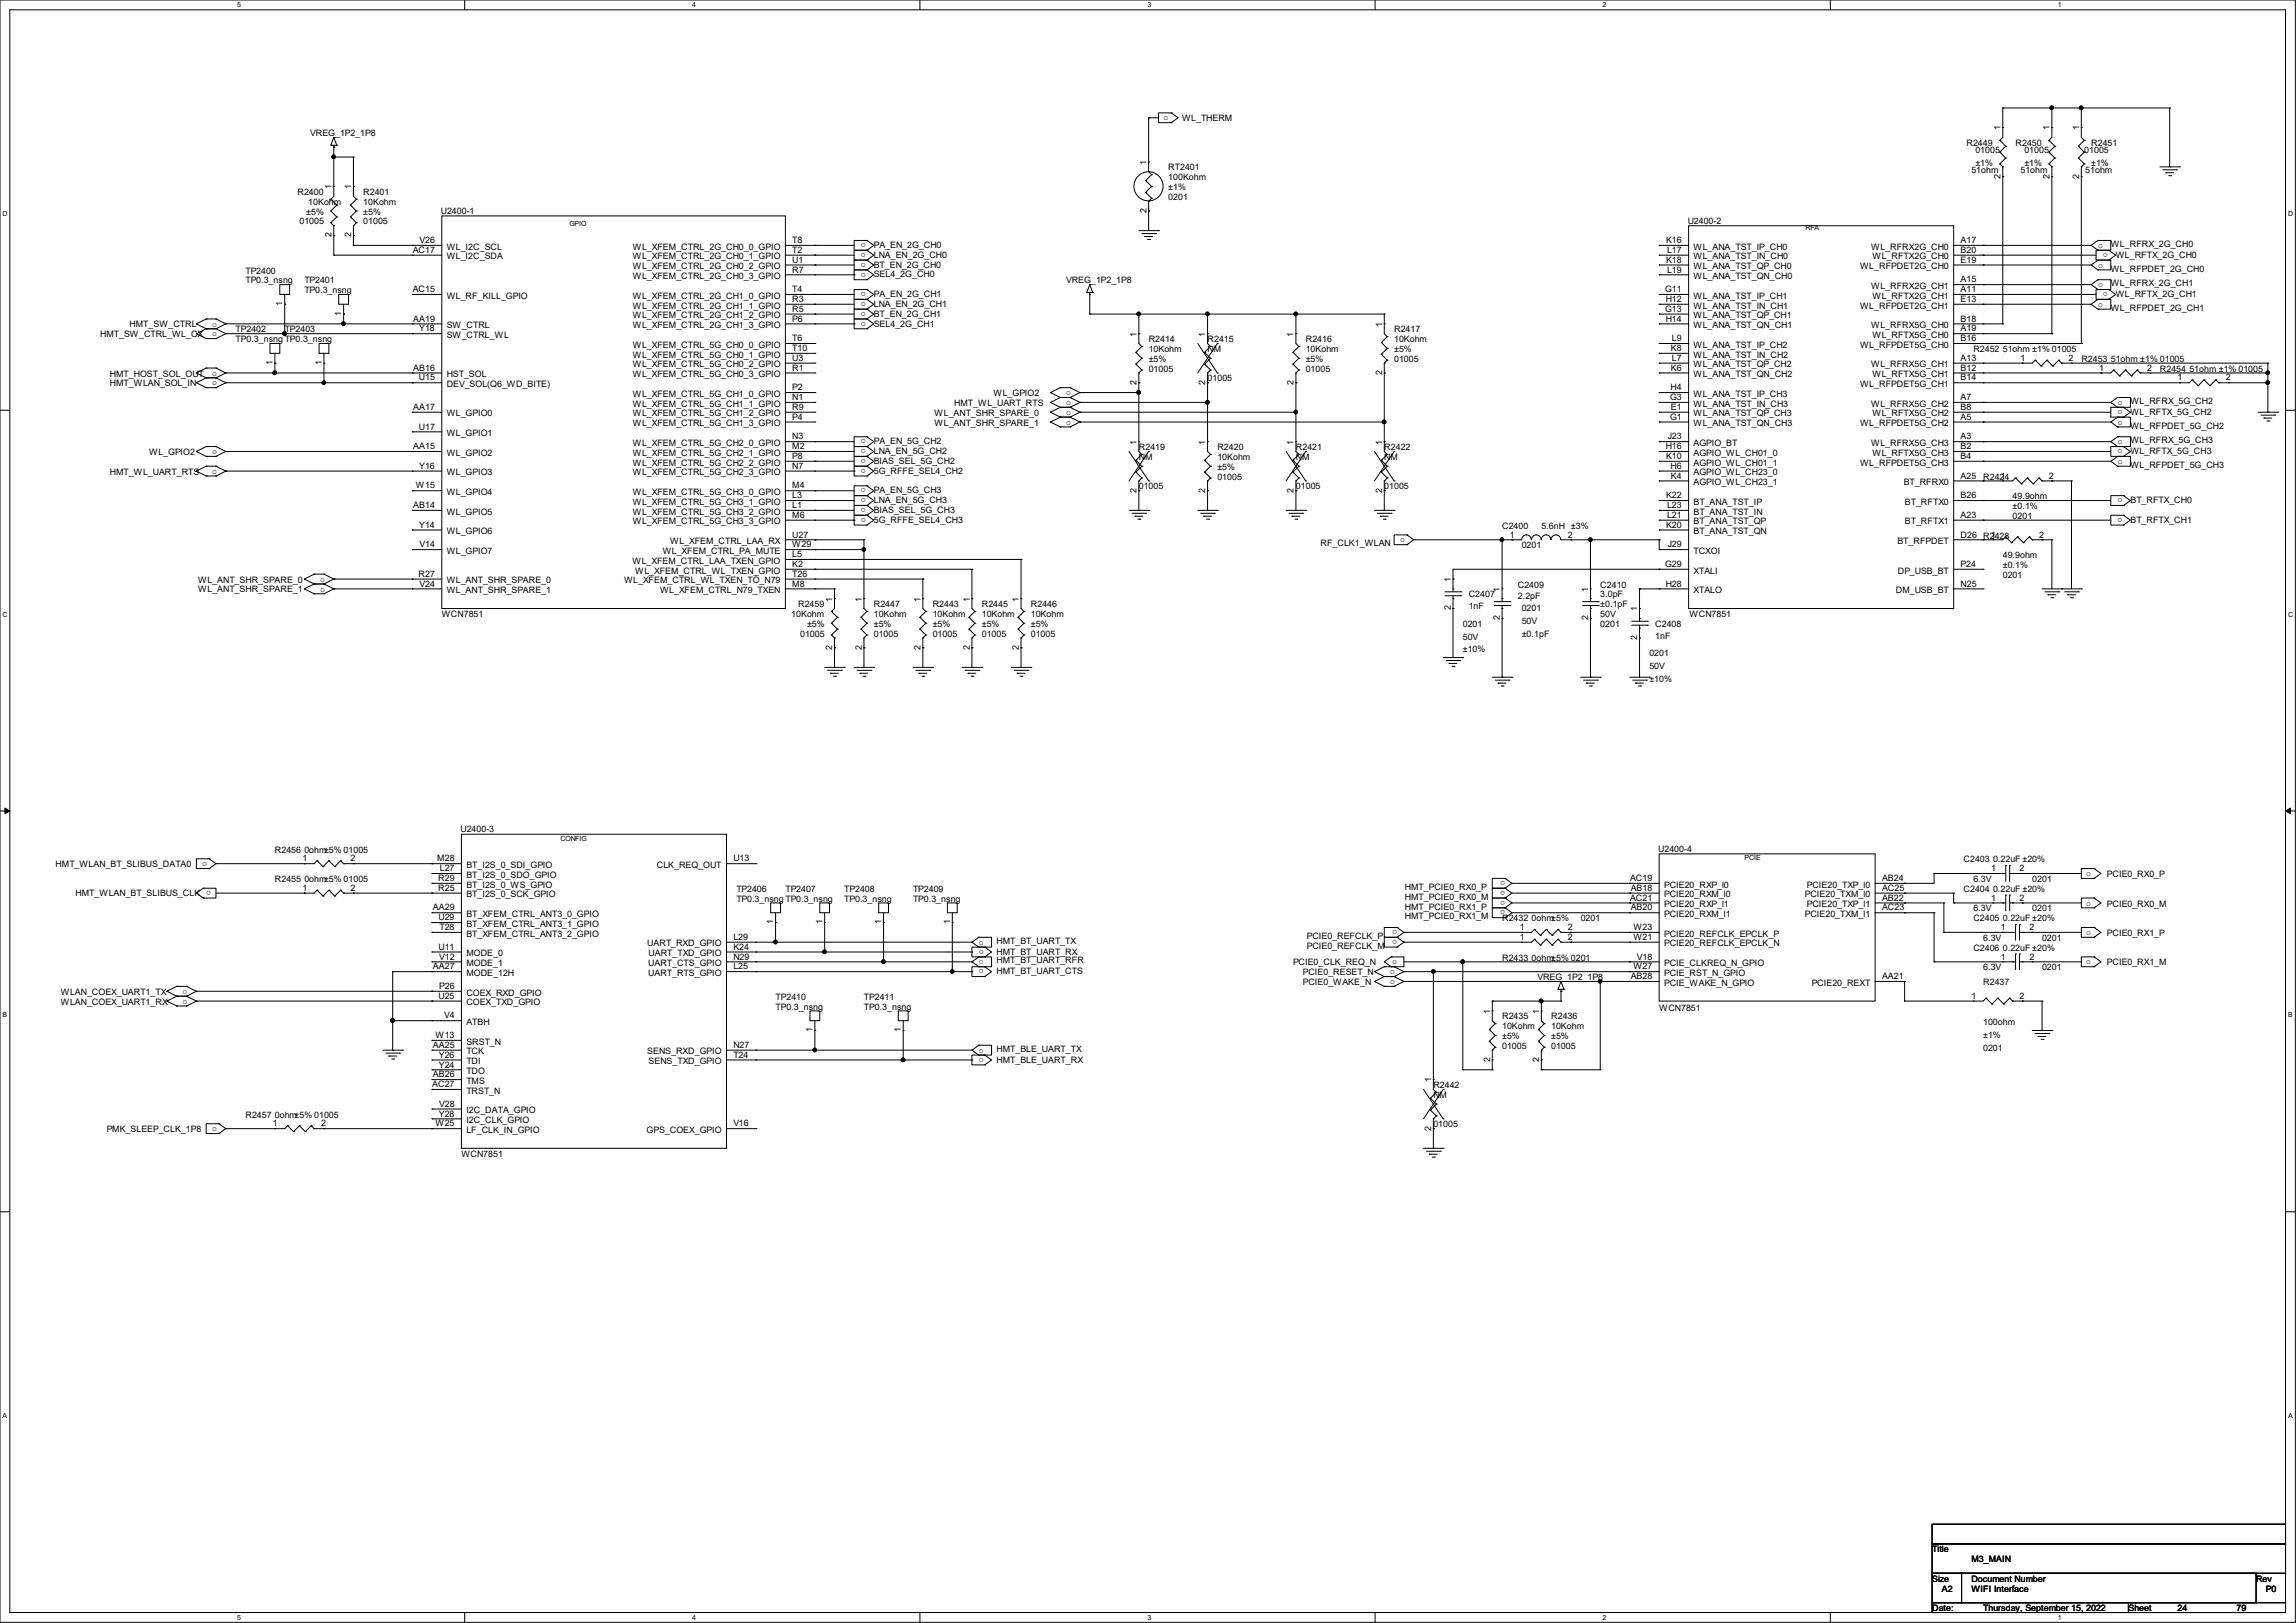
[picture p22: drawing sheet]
<svg xmlns="http://www.w3.org/2000/svg" width="297mm" height="210mm" viewBox="0 0 297 210" stroke-linecap="round" stroke-linejoin="round" font-family="sans-serif">
<defs><g id="words">
<g font-size="1.1">
<text x="40.1" y="17.6">VREG_1P2_1P8</text>
<text x="150.5" y="15.6">o</text>
<text x="152.9" y="15.7">WL_THERM</text>
<text x="258.8" y="16.9" transform="rotate(-90 258.8 16.9)">1</text>
<text x="265.1" y="16.9" transform="rotate(-90 265.1 16.9)">1</text>
<text x="269" y="16.9" transform="rotate(-90 269 16.9)">1</text>
<text x="148.3" y="21.3" transform="rotate(-90 148.3 21.3)">1</text>
<text x="151.1" y="22.1">RT2401</text>
<text x="151.1" y="23.3">100Kohm</text>
<text x="254.4" y="18.9">R2449</text>
<text x="255" y="22.4">51ohm</text>
<text x="255.5" y="21.4">±1%</text>
<text x="255.5" y="19.8">01005</text>
<text x="258.8" y="23.1" transform="rotate(-90 258.8 23.1)">2</text>
<text x="260.7" y="18.9">R2450</text>
<text x="261.4" y="22.4">51ohm</text>
<text x="261.9" y="21.4">±1%</text>
<text x="261.9" y="19.8">01005</text>
<text x="265.1" y="23.1" transform="rotate(-90 265.1 23.1)">2</text>
<text x="269" y="23.1" transform="rotate(-90 269 23.1)">2</text>
<text x="269.6" y="19.8">01005</text>
<text x="269.8" y="22.4">51ohm</text>
<text x="270.5" y="18.9">R2451</text>
<text x="270.5" y="21.4">±1%</text>
<text x="38.5" y="25.2">R2400</text>
<text x="38.7" y="29">01005</text>
<text x="39.6" y="27.8">±5%</text>
<text x="39.9" y="26.5">10Kohm</text>
<text x="42.9" y="24.5" transform="rotate(-90 42.9 24.5)">1</text>
<text x="45.4" y="24.5" transform="rotate(-90 45.4 24.5)">1</text>
<text x="47" y="25.2">R2401</text>
<text x="47" y="26.5">10Kohm</text>
<text x="47" y="27.8">±5%</text>
<text x="47" y="29">01005</text>
<text x="57" y="27.6">U2400-1</text>
<text x="148.3" y="27.5" transform="rotate(-90 148.3 27.5)">2</text>
<text x="151.1" y="24.6">±1%</text>
<text x="151.1" y="25.9">0201</text>
<text x="218.3" y="29">U2400-2</text>
<text x="31.8" y="35.4">TP2400</text>
<text x="42.9" y="30.7" transform="rotate(-90 42.9 30.7)">2</text>
<text x="45.4" y="30.7" transform="rotate(-90 45.4 30.7)">2</text>
<text x="53.4" y="32.7">AC17</text>
<text x="54.3" y="31.5">V26</text>
<text x="57.8" y="32.3">WL_I2C_SCL</text>
<text x="57.8" y="33.6">WL_I2C_SDA</text>
<text x="81.9" y="32.3">WL_XFEM_CTRL_2G_CH0_0_GPIO</text>
<text x="81.9" y="33.6">WL_XFEM_CTRL_2G_CH0_1_GPIO</text>
<text x="81.9" y="34.8">WL_XFEM_CTRL_2G_CH0_2_GPIO</text>
<text x="102.5" y="31.5">T8</text>
<text x="102.5" y="32.7">T2</text>
<text x="102.5" y="34">U1</text>
<text x="102.5" y="35.3">R7</text>
<text x="112" y="31.5" transform="rotate(-180 112 31.5)">o</text>
<text x="112" y="32.7" transform="rotate(-180 112 32.7)">o</text>
<text x="112" y="34" transform="rotate(-180 112 34)">o</text>
<text x="112" y="35.3" transform="rotate(-180 112 35.3)">o</text>
<text x="113" y="32.1">PA_EN_2G_CH0</text>
<text x="113" y="33.4">LNA_EN_2G_CH0</text>
<text x="113" y="34.6">BT_EN_2G_CH0</text>
<text x="113" y="35.9">SEL4_2G_CH0</text>
<text x="215.5" y="31.5">K16</text>
<text x="215.5" y="34">K18</text>
<text x="215.7" y="32.7">L17</text>
<text x="215.7" y="35.3">L19</text>
<text x="219.1" y="32.3">WL_ANA_TST_IP_CH0</text>
<text x="219.1" y="33.6">WL_ANA_TST_IN_CH0</text>
<text x="219.1" y="34.8">WL_ANA_TST_QP_CH0</text>
<text x="240.6" y="34.8">WL_RFPDET2G_CH0</text>
<text x="242.1" y="32.3">WL_RFRX2G_CH0</text>
<text x="242.2" y="33.6">WL_RFTX2G_CH0</text>
<text x="253.6" y="31.5">A17</text>
<text x="253.6" y="32.7">B20</text>
<text x="253.6" y="34">E19</text>
<text x="271.4" y="32.1">o</text>
<text x="271.4" y="34.6">o</text>
<text x="272.7" y="32.7" transform="rotate(-180 272.7 32.7)">o</text>
<text x="273.1" y="32">WL_RFRX_2G_CH0</text>
<text x="273.1" y="35.1">WL_RFPDET_2G_CH0</text>
<text x="273.7" y="33.4">WL_RFTX_2G_CH0</text>
<text x="31.8" y="36.7">TP0.3_nsng</text>
<text x="36.5" y="39.6" transform="rotate(-90 36.5 39.6)">1</text>
<text x="39.4" y="36.7">TP2401</text>
<text x="39.4" y="37.9">TP0.3_nsng</text>
<text x="44.2" y="40.9" transform="rotate(-90 44.2 40.9)">1</text>
<text x="53.4" y="37.8">AC15</text>
<text x="53.5" y="41.6">AA19</text>
<text x="57.8" y="38.7">WL_RF_KILL_GPIO</text>
<text x="81.9" y="36.1">WL_XFEM_CTRL_2G_CH0_3_GPIO</text>
<text x="81.9" y="38.7">WL_XFEM_CTRL_2G_CH1_0_GPIO</text>
<text x="81.9" y="39.9">WL_XFEM_CTRL_2G_CH1_1_GPIO</text>
<text x="81.9" y="41.2">WL_XFEM_CTRL_2G_CH1_2_GPIO</text>
<text x="102.5" y="37.8">T4</text>
<text x="102.5" y="39.1">R3</text>
<text x="102.5" y="40.3">R5</text>
<text x="102.5" y="41.6">P6</text>
<text x="112" y="37.8" transform="rotate(-180 112 37.8)">o</text>
<text x="112" y="39.1" transform="rotate(-180 112 39.1)">o</text>
<text x="112" y="40.3" transform="rotate(-180 112 40.3)">o</text>
<text x="112" y="41.6" transform="rotate(-180 112 41.6)">o</text>
<text x="113" y="38.4">PA_EN_2G_CH1</text>
<text x="113" y="39.7">LNA_EN_2G_CH1</text>
<text x="113" y="41">BT_EN_2G_CH1</text>
<text x="137.9" y="36.7">VREG_1P2_1P8</text>
<text x="215.4" y="37.8">G11</text>
<text x="215.4" y="40.3">G13</text>
<text x="215.5" y="39.1">H12</text>
<text x="215.5" y="41.6">H14</text>
<text x="219.1" y="36.1">WL_ANA_TST_QN_CH0</text>
<text x="219.1" y="38.7">WL_ANA_TST_IP_CH1</text>
<text x="219.1" y="39.9">WL_ANA_TST_IN_CH1</text>
<text x="219.1" y="41.2">WL_ANA_TST_QP_CH1</text>
<text x="240.6" y="39.9">WL_RFPDET2G_CH1</text>
<text x="242.1" y="37.4">WL_RFRX2G_CH1</text>
<text x="242.2" y="38.7">WL_RFTX2G_CH1</text>
<text x="253.6" y="36.5">A15</text>
<text x="253.6" y="37.8">A11</text>
<text x="253.6" y="39.1">E13</text>
<text x="253.6" y="41.6">B18</text>
<text x="271.4" y="37.2">o</text>
<text x="271.4" y="39.7">o</text>
<text x="272.7" y="37.8" transform="rotate(-180 272.7 37.8)">o</text>
<text x="273.1" y="37">WL_RFRX_2G_CH1</text>
<text x="273.1" y="40.2">WL_RFPDET_2G_CH1</text>
<text x="273.7" y="38.4">WL_RFTX_2G_CH1</text>
<text x="13" y="43.6">HMT_SW_CTRL_WL_CX</text>
<text x="16.8" y="42.4">HMT_SW_CTRL</text>
<text x="27.4" y="42.2">o</text>
<text x="27.4" y="43.5">o</text>
<text x="30.5" y="43">TP2402</text>
<text x="30.5" y="44.3">TP0.3_nsng TP0.3_nsng</text>
<text x="35.3" y="47.2" transform="rotate(-90 35.3 47.2)">1</text>
<text x="36.8" y="43">TP2403</text>
<text x="41.6" y="47.2" transform="rotate(-90 41.6 47.2)">1</text>
<text x="53.5" y="48">AB16</text>
<text x="54.2" y="42.9">Y18</text>
<text x="57.8" y="42.5">SW_CTRL</text>
<text x="57.8" y="43.7">SW_CTRL_WL</text>
<text x="81.9" y="42.5">WL_XFEM_CTRL_2G_CH1_3_GPIO</text>
<text x="81.9" y="45">WL_XFEM_CTRL_5G_CH0_0_GPIO</text>
<text x="81.9" y="46.3">WL_XFEM_CTRL_5G_CH0_1_GPIO</text>
<text x="81.9" y="47.5">WL_XFEM_CTRL_5G_CH0_2_GPIO</text>
<text x="102.5" y="44.2">T6</text>
<text x="102.5" y="45.4">T10</text>
<text x="102.5" y="46.7">U3</text>
<text x="102.5" y="48">R1</text>
<text x="113" y="42.2">SEL4_2G_CH1</text>
<text x="147" y="43.6" transform="rotate(-90 147 43.6)">1</text>
<text x="148.6" y="44.3">R2414</text>
<text x="148.6" y="45.6">10Kohm</text>
<text x="148.6" y="46.8">±5%</text>
<text x="155.9" y="43.6" transform="rotate(-90 155.9 43.6)">1</text>
<text x="156.2" y="44.3">R2415</text>
<text x="156.2" y="45.6">NM</text>
<text x="167.3" y="43.6" transform="rotate(-90 167.3 43.6)">1</text>
<text x="168.9" y="44.3">R2416</text>
<text x="168.9" y="45.6">10Kohm</text>
<text x="168.9" y="46.8">±5%</text>
<text x="178.8" y="42.3" transform="rotate(-90 178.8 42.3)">1</text>
<text x="180.3" y="43">R2417</text>
<text x="180.3" y="44.3">10Kohm</text>
<text x="180.3" y="45.6">±5%</text>
<text x="180.3" y="46.8">01005</text>
<text x="216.2" y="45.4">K8</text>
<text x="216.2" y="48">K6</text>
<text x="216.3" y="44.2">L9</text>
<text x="216.3" y="46.7">L7</text>
<text x="219.1" y="42.5">WL_ANA_TST_QN_CH1</text>
<text x="219.1" y="45">WL_ANA_TST_IP_CH2</text>
<text x="219.1" y="46.3">WL_ANA_TST_IN_CH2</text>
<text x="219.1" y="47.5">WL_ANA_TST_QP_CH2</text>
<text x="240.6" y="45">WL_RFPDET5G_CH0</text>
<text x="242.1" y="42.5">WL_RFRX5G_CH0</text>
<text x="242.1" y="47.5">WL_RFRX5G_CH1</text>
<text x="242.2" y="43.7">WL_RFTX5G_CH0</text>
<text x="253.6" y="42.9">A19</text>
<text x="253.6" y="44.2">B16</text>
<text x="253.6" y="46.7">A13</text>
<text x="253.6" y="48">B12</text>
<text x="255.3" y="45.6">R2452 51ohm ±1% 01005</text>
<text x="261.4" y="46.7">1</text>
<text x="267.6" y="46.7">2</text>
<text x="269.2" y="46.8">R2453 51ohm ±1% 01005</text>
<text x="271.5" y="48">1</text>
<text x="277.8" y="48">2</text>
<text x="14.2" y="48.7">HMT_HOST_SOL_OUT</text>
<text x="14.2" y="50">HMT_WLAN_SOL_IN</text>
<text x="27.4" y="48.6">o</text>
<text x="27.4" y="49.9">o</text>
<text x="53.5" y="53">AA17</text>
<text x="54.2" y="49.2">U15</text>
<text x="57.8" y="48.8">HST_SOL</text>
<text x="57.8" y="50.1">DEV_SOL(Q6_WD_BITE)</text>
<text x="57.8" y="53.9">WL_GPIO0</text>
<text x="81.9" y="48.8">WL_XFEM_CTRL_5G_CH0_3_GPIO</text>
<text x="81.9" y="51.4">WL_XFEM_CTRL_5G_CH1_0_GPIO</text>
<text x="81.9" y="52.6">WL_XFEM_CTRL_5G_CH1_1_GPIO</text>
<text x="81.9" y="53.9">WL_XFEM_CTRL_5G_CH1_2_GPIO</text>
<text x="102.5" y="50.5">P2</text>
<text x="102.5" y="51.8">N1</text>
<text x="102.5" y="53">R9</text>
<text x="120.9" y="53.8">WL_ANT_SHR_SPARE_0</text>
<text x="123.4" y="52.5">HMT_WL_UART_RTS</text>
<text x="128.5" y="51.3">WL_GPIO2</text>
<text x="137.9" y="51.1">o</text>
<text x="137.9" y="52.4">o</text>
<text x="137.9" y="53.7">o</text>
<text x="147" y="49.8" transform="rotate(-90 147 49.8)">2</text>
<text x="148.6" y="48.1">01005</text>
<text x="155.9" y="49.8" transform="rotate(-90 155.9 49.8)">2</text>
<text x="156.2" y="49.4">01005</text>
<text x="167.3" y="49.8" transform="rotate(-90 167.3 49.8)">2</text>
<text x="168.9" y="48.1">01005</text>
<text x="178.8" y="48.5" transform="rotate(-90 178.8 48.5)">2</text>
<text x="216" y="51.8">G3</text>
<text x="216.1" y="50.5">H4</text>
<text x="216.2" y="53">E1</text>
<text x="219.1" y="48.8">WL_ANA_TST_QN_CH2</text>
<text x="219.1" y="51.4">WL_ANA_TST_IP_CH3</text>
<text x="219.1" y="52.6">WL_ANA_TST_IN_CH3</text>
<text x="219.1" y="53.9">WL_ANA_TST_QP_CH3</text>
<text x="240.6" y="50.1">WL_RFPDET5G_CH1</text>
<text x="242.1" y="52.6">WL_RFRX5G_CH2</text>
<text x="242.2" y="48.8">WL_RFTX5G_CH1</text>
<text x="242.2" y="53.9">WL_RFTX5G_CH2</text>
<text x="253.6" y="49.2">B14</text>
<text x="253.6" y="51.8">A7</text>
<text x="253.6" y="53">B8</text>
<text x="273.9" y="52.4">o</text>
<text x="274.6" y="53" transform="rotate(-180 274.6 53)">o</text>
<text x="275.6" y="52.3">WL_RFRX_5G_CH2</text>
<text x="275.6" y="53.7">WL_RFTX_5G_CH2</text>
<text x="279.4" y="48.1">R2454 51ohm ±1% 01005</text>
<text x="281.7" y="49.2">1</text>
<text x="287.9" y="49.2">2</text>
<text x="19.3" y="58.9">WL_GPIO2</text>
<text x="27.4" y="58.8">o</text>
<text x="53.5" y="58.1">AA15</text>
<text x="54.2" y="55.6">U17</text>
<text x="57.8" y="56.4">WL_GPIO1</text>
<text x="57.8" y="59">WL_GPIO2</text>
<text x="81.9" y="55.2">WL_XFEM_CTRL_5G_CH1_3_GPIO</text>
<text x="81.9" y="57.7">WL_XFEM_CTRL_5G_CH2_0_GPIO</text>
<text x="81.9" y="59">WL_XFEM_CTRL_5G_CH2_1_GPIO</text>
<text x="102.5" y="54.3">P4</text>
<text x="102.5" y="56.9">N3</text>
<text x="102.5" y="58.1">M2</text>
<text x="102.5" y="59.4">P8</text>
<text x="112" y="58.1" transform="rotate(-180 112 58.1)">o</text>
<text x="112" y="59.4" transform="rotate(-180 112 59.4)">o</text>
<text x="112" y="56.9" transform="rotate(-180 112 56.9)">o</text>
<text x="113" y="57.5">PA_EN_5G_CH2</text>
<text x="113" y="58.8">LNA_EN_5G_CH2</text>
<text x="120.9" y="55.1">WL_ANT_SHR_SPARE_1</text>
<text x="137.9" y="55">o</text>
<text x="147" y="57.5" transform="rotate(-90 147 57.5)">1</text>
<text x="147.3" y="58.3">R2419</text>
<text x="147.3" y="59.5">NM</text>
<text x="155.9" y="57.5" transform="rotate(-90 155.9 57.5)">1</text>
<text x="157.5" y="58.3">R2420</text>
<text x="157.5" y="59.5">10Kohm</text>
<text x="167.3" y="57.5" transform="rotate(-90 167.3 57.5)">1</text>
<text x="167.6" y="58.3">R2421</text>
<text x="167.6" y="59.5">NM</text>
<text x="178.8" y="57.5" transform="rotate(-90 178.8 57.5)">1</text>
<text x="179.1" y="58.3">R2422</text>
<text x="179.1" y="59.5">NM</text>
<text x="215.5" y="58.1">H16</text>
<text x="215.5" y="59.4">K10</text>
<text x="215.7" y="56.9">J23</text>
<text x="216" y="54.3">G1</text>
<text x="219.1" y="55.2">WL_ANA_TST_QN_CH3</text>
<text x="219.1" y="57.7">AGPIO_BT</text>
<text x="219.1" y="59">AGPIO_WL_CH01_0</text>
<text x="240.6" y="55.2">WL_RFPDET5G_CH2</text>
<text x="242.1" y="57.7">WL_RFRX5G_CH3</text>
<text x="242.2" y="59">WL_RFTX5G_CH3</text>
<text x="253.6" y="54.3">A5</text>
<text x="253.6" y="56.9">A3</text>
<text x="253.6" y="58.1">B2</text>
<text x="253.6" y="59.4">B4</text>
<text x="273.9" y="55">o</text>
<text x="273.9" y="57.5">o</text>
<text x="274.6" y="58.1" transform="rotate(-180 274.6 58.1)">o</text>
<text x="275.6" y="55.5">WL_RFPDET_5G_CH2</text>
<text x="275.6" y="57.4">WL_RFRX_5G_CH3</text>
<text x="275.6" y="58.8">WL_RFTX_5G_CH3</text>
<text x="14.2" y="61.4">HMT_WL_UART_RTS</text>
<text x="27.4" y="61.3">o</text>
<text x="53.5" y="65.7">AB14</text>
<text x="53.8" y="63.2">W15</text>
<text x="54.2" y="60.7">Y16</text>
<text x="57.8" y="61.5">WL_GPIO3</text>
<text x="57.8" y="64.1">WL_GPIO4</text>
<text x="81.9" y="60.2">WL_XFEM_CTRL_5G_CH2_2_GPIO</text>
<text x="81.9" y="61.5">WL_XFEM_CTRL_5G_CH2_3_GPIO</text>
<text x="81.9" y="64.1">WL_XFEM_CTRL_5G_CH3_0_GPIO</text>
<text x="81.9" y="65.3">WL_XFEM_CTRL_5G_CH3_1_GPIO</text>
<text x="102.5" y="60.7">N7</text>
<text x="102.5" y="63.2">M4</text>
<text x="102.5" y="64.5">L3</text>
<text x="102.5" y="65.7">L1</text>
<text x="112" y="60.7" transform="rotate(-180 112 60.7)">o</text>
<text x="112" y="63.2" transform="rotate(-180 112 63.2)">o</text>
<text x="112" y="64.5" transform="rotate(-180 112 64.5)">o</text>
<text x="112" y="65.7" transform="rotate(-180 112 65.7)">o</text>
<text x="113" y="60">BIAS_SEL_5G_CH2</text>
<text x="113" y="61.3">5G_RFFE_SEL4_CH2</text>
<text x="113" y="63.8">PA_EN_5G_CH3</text>
<text x="113" y="65.1">LNA_EN_5G_CH3</text>
<text x="147" y="63.7" transform="rotate(-90 147 63.7)">2</text>
<text x="147.3" y="63.3">01005</text>
<text x="155.9" y="63.7" transform="rotate(-90 155.9 63.7)">2</text>
<text x="157.5" y="60.8">±5%</text>
<text x="157.5" y="62.1">01005</text>
<text x="167.3" y="63.7" transform="rotate(-90 167.3 63.7)">2</text>
<text x="167.6" y="63.3">01005</text>
<text x="178.8" y="63.7" transform="rotate(-90 178.8 63.7)">2</text>
<text x="179.1" y="63.3">01005</text>
<text x="215.5" y="64.5">K22</text>
<text x="215.7" y="65.7">L23</text>
<text x="216.1" y="60.7">H6</text>
<text x="216.2" y="61.9">K4</text>
<text x="219.1" y="60.2">AGPIO_WL_CH01_1</text>
<text x="219.1" y="61.5">AGPIO_WL_CH23_0</text>
<text x="219.1" y="62.8">AGPIO_WL_CH23_1</text>
<text x="219.1" y="65.3">BT_ANA_TST_IP</text>
<text x="240.6" y="60.2">WL_RFPDET5G_CH3</text>
<text x="246.3" y="62.8">BT_RFRX0</text>
<text x="246.4" y="65.3">BT_RFTX0</text>
<text x="253.6" y="61.9">A25</text>
<text x="253.6" y="64.5">B26</text>
<text x="256.5" y="62.1">R2424</text>
<text x="258.8" y="61.9">1</text>
<text x="260.4" y="64.6">49.9ohm</text>
<text x="260.4" y="65.9">±0.1%</text>
<text x="265.1" y="61.9">2</text>
<text x="273.9" y="60">o</text>
<text x="274.6" y="64.5" transform="rotate(-180 274.6 64.5)">o</text>
<text x="275.6" y="60.5">WL_RFPDET_5G_CH3</text>
<text x="275.6" y="65.1">BT_RFTX_CH0</text>
<text x="54.2" y="68.3">Y14</text>
<text x="54.3" y="70.8">V14</text>
<text x="57.8" y="66.6">WL_GPIO5</text>
<text x="57.8" y="69.1">WL_GPIO6</text>
<text x="57.8" y="71.7">WL_GPIO7</text>
<text x="81.9" y="66.6">WL_XFEM_CTRL_5G_CH3_2_GPIO</text>
<text x="81.9" y="67.9">WL_XFEM_CTRL_5G_CH3_3_GPIO</text>
<text x="85.7" y="71.7">WL_XFEM_CTRL_PA_MUTE</text>
<text x="86.7" y="70.4">WL_XFEM_CTRL_LAA_RX</text>
<text x="102.5" y="67">M6</text>
<text x="102.5" y="69.6">U27</text>
<text x="102.5" y="70.8">W29</text>
<text x="112" y="67" transform="rotate(-180 112 67)">o</text>
<text x="113" y="66.4">BIAS_SEL_5G_CH3</text>
<text x="113" y="67.7">5G_RFFE_SEL4_CH3</text>
<text x="170.8" y="70.7">RF_CLK1_WLAN</text>
<text x="181.1" y="70.2">o</text>
<text x="194.3" y="68.4">C2400</text>
<text x="195.3" y="69.6">1</text>
<text x="196.9" y="71">0201</text>
<text x="199.4" y="68.4">5.6nH ±3%</text>
<text x="202.8" y="69.6">2</text>
<text x="215.5" y="68.3">K20</text>
<text x="215.7" y="67">L21</text>
<text x="215.7" y="70.8">J29</text>
<text x="219.1" y="66.6">BT_ANA_TST_IN</text>
<text x="219.1" y="67.9">BT_ANA_TST_QP</text>
<text x="219.1" y="69.1">BT_ANA_TST_QN</text>
<text x="219.1" y="71.7">TCXOI</text>
<text x="245.5" y="70.4">BT_RFPDET</text>
<text x="246.4" y="67.9">BT_RFTX1</text>
<text x="253.6" y="67">A23</text>
<text x="253.6" y="69.6">D26 R2428</text>
<text x="257.6" y="69.6">1</text>
<text x="260.4" y="67.1">0201</text>
<text x="263.8" y="69.6">2</text>
<text x="274.6" y="67" transform="rotate(-180 274.6 67)">o</text>
<text x="275.6" y="67.7">BT_RFTX_CH1</text>
<text x="25.7" y="75.4">WL_ANT_SHR_SPARE_0</text>
<text x="25.7" y="76.7">WL_ANT_SHR_SPARE_1</text>
<text x="41.4" y="75.3">o</text>
<text x="41.4" y="76.5">o</text>
<text x="54.1" y="74.6">R27</text>
<text x="54.3" y="75.9">V24</text>
<text x="57.8" y="75.5">WL_ANT_SHR_SPARE_0</text>
<text x="57.8" y="76.8">WL_ANT_SHR_SPARE_1</text>
<text x="80.7" y="75.5">WL_XFEM_CTRL_WL_TXEN_TO_N79</text>
<text x="81.8" y="72.9">WL_XFEM_CTRL_LAA_TXEN_GPIO</text>
<text x="82.2" y="74.2">WL_XFEM_CTRL_WL_TXEN_GPIO</text>
<text x="85.4" y="76.8">WL_XFEM_CTRL_N79_TXEN</text>
<text x="102.5" y="72.1">L5</text>
<text x="102.5" y="73.4">K2</text>
<text x="102.5" y="74.6">T26</text>
<text x="102.5" y="75.9">M8</text>
<text x="107.7" y="77.8" transform="rotate(-90 107.7 77.8)">1</text>
<text x="111.5" y="77.8" transform="rotate(-90 111.5 77.8)">1</text>
<text x="119.1" y="77.8" transform="rotate(-90 119.1 77.8)">1</text>
<text x="125.4" y="77.8" transform="rotate(-90 125.4 77.8)">1</text>
<text x="131.8" y="77.8" transform="rotate(-90 131.8 77.8)">1</text>
<text x="187.7" y="75.3" transform="rotate(-90 187.7 75.3)">1</text>
<text x="190" y="77.3">C2407</text>
<text x="194" y="76.6" transform="rotate(-90 194 76.6)">1</text>
<text x="196.3" y="76">C2409</text>
<text x="196.3" y="77.6">2.2pF</text>
<text x="205.4" y="76.6" transform="rotate(-90 205.4 76.6)">1</text>
<text x="207" y="76">C2410</text>
<text x="207" y="77.3">3.0pF</text>
<text x="215.4" y="73.4">G29</text>
<text x="215.5" y="75.9">H28</text>
<text x="219.1" y="74.2">XTALI</text>
<text x="219.1" y="76.8">XTALO</text>
<text x="245.2" y="76.8">DM_USB_BT</text>
<text x="245.5" y="74.2">DP_USB_BT</text>
<text x="253.6" y="73.4">P24</text>
<text x="253.6" y="75.9">N25</text>
<text x="259.1" y="72.2">49.9ohm</text>
<text x="259.1" y="73.5">±0.1%</text>
<text x="259.1" y="74.8">0201</text>
<text x="57.2" y="79.8">WCN7851</text>
<text x="102.4" y="79.8">10Kohm</text>
<text x="103.3" y="78.6">R2459</text>
<text x="103.5" y="82.4">01005</text>
<text x="104.4" y="81.1">±5%</text>
<text x="113" y="78.6">R2447</text>
<text x="113" y="79.8">10Kohm</text>
<text x="113" y="81.1">±5%</text>
<text x="113" y="82.4">01005</text>
<text x="120.7" y="78.6">R2443</text>
<text x="120.7" y="79.8">10Kohm</text>
<text x="120.7" y="81.1">±5%</text>
<text x="120.7" y="82.4">01005</text>
<text x="127" y="78.6">R2445</text>
<text x="127" y="79.8">10Kohm</text>
<text x="127" y="81.1">±5%</text>
<text x="127" y="82.4">01005</text>
<text x="133.4" y="78.6">R2446</text>
<text x="133.4" y="79.8">10Kohm</text>
<text x="133.4" y="81.1">±5%</text>
<text x="133.4" y="82.4">01005</text>
<text x="187.7" y="79" transform="rotate(-90 187.7 79)">2</text>
<text x="189.2" y="81.1">0201</text>
<text x="189.2" y="82.8">50V</text>
<text x="190" y="78.8">1nF</text>
<text x="194" y="80.3" transform="rotate(-90 194 80.3)">2</text>
<text x="196.9" y="79.1">0201</text>
<text x="196.9" y="80.7">50V</text>
<text x="196.9" y="82.4">±0.1pF</text>
<text x="205.4" y="80.3" transform="rotate(-90 205.4 80.3)">2</text>
<text x="207" y="81.1">0201</text>
<text x="207" y="79.8">50V</text>
<text x="207" y="78.6">±0.1pF</text>
<text x="211.8" y="82.8" transform="rotate(-90 211.8 82.8)">2</text>
<text x="211.8" y="79.1" transform="rotate(-90 211.8 79.1)">1</text>
<text x="214.1" y="81.1">C2408</text>
<text x="214.1" y="82.6">1nF</text>
<text x="218.6" y="79.8">WCN7851</text>
<text x="107.7" y="84.1" transform="rotate(-90 107.7 84.1)">2</text>
<text x="111.5" y="84.1" transform="rotate(-90 111.5 84.1)">2</text>
<text x="119.1" y="84.1" transform="rotate(-90 119.1 84.1)">2</text>
<text x="125.4" y="84.1" transform="rotate(-90 125.4 84.1)">2</text>
<text x="131.8" y="84.1" transform="rotate(-90 131.8 84.1)">2</text>
<text x="189.2" y="84.4">±10%</text>
<text x="213.4" y="84.9">0201</text>
<text x="213.4" y="86.6">50V</text>
<text x="213.4" y="88.2">±10%</text>
<text x="59.6" y="107.7">U2400-3</text>
<text x="7.2" y="112.2">HMT_WLAN_BT_SLIBUS_DATA0</text>
<text x="26.2" y="112.1">o</text>
<text x="35.6" y="110.3">R2456 0ohm±5% 01005</text>
<text x="39.1" y="111.5">1</text>
<text x="45.3" y="111.5">2</text>
<text x="56.6" y="111.5">M28</text>
<text x="56.9" y="112.7">L27</text>
<text x="60.3" y="112.3">BT_I2S_0_SDI_GPIO</text>
<text x="60.3" y="113.6">BT_I2S_0_SDO_GPIO</text>
<text x="85" y="112.3">CLK_REQ_OUT</text>
<text x="94.9" y="111.5">U13</text>
<text x="214.5" y="110.2">U2400-4</text>
<text x="254" y="111.6">C2403 0.22uF ±20%</text>
<text x="257.6" y="112.7">1</text>
<text x="261.2" y="112.7">2</text>
<text x="269.9" y="113.4">o</text>
<text x="272.5" y="113.5">PCIE0_RX0_P</text>
<text x="9.8" y="115.9">HMT_WLAN_BT_SLIBUS_CLK</text>
<text x="27.3" y="115.3" transform="rotate(-180 27.3 115.3)">o</text>
<text x="35.6" y="114.1">R2455 0ohm±5% 01005</text>
<text x="39.1" y="115.3">1</text>
<text x="45.3" y="115.3">2</text>
<text x="56" y="117.8">AA29</text>
<text x="56.7" y="114">R29</text>
<text x="56.7" y="115.3">R25</text>
<text x="56.7" y="119.1">U29</text>
<text x="60.3" y="114.9">BT_I2S_0_WS_GPIO</text>
<text x="60.3" y="116.1">BT_I2S_0_SCK_GPIO</text>
<text x="60.3" y="118.7">BT_XFEM_CTRL_ANT3_0_GPIO</text>
<text x="60.3" y="119.9">BT_XFEM_CTRL_ANT3_1_GPIO</text>
<text x="95.3" y="115.4">TP2406</text>
<text x="95.3" y="116.7">TP0.3_nsng TP0.3_nsng</text>
<text x="100" y="119.6" transform="rotate(-90 100 119.6)">1</text>
<text x="101.6" y="115.4">TP2407</text>
<text x="106.4" y="119.6" transform="rotate(-90 106.4 119.6)">1</text>
<text x="109.2" y="115.4">TP2408</text>
<text x="109.2" y="116.7">TP0.3_nsng</text>
<text x="114" y="119.6" transform="rotate(-90 114 119.6)">1</text>
<text x="118.1" y="115.4">TP2409</text>
<text x="118.1" y="116.7">TP0.3_nsng</text>
<text x="122.9" y="119.6" transform="rotate(-90 122.9 119.6)">1</text>
<text x="181.7" y="115.2">HMT_PCIE0_RX0_P</text>
<text x="181.7" y="116.4">HMT_PCIE0_RX0_M</text>
<text x="181.7" y="117.7">HMT_PCIE0_RX1_P</text>
<text x="181.7" y="119">HMT_PCIE0_RX1_M</text>
<text x="194.3" y="119.2">R2432 0ohm±5%</text>
<text x="194.7" y="116.5" transform="rotate(-180 194.7 116.5)">o</text>
<text x="194.7" y="117.8" transform="rotate(-180 194.7 117.8)">o</text>
<text x="194.7" y="114" transform="rotate(-180 194.7 114)">o</text>
<text x="194.7" y="115.3" transform="rotate(-180 194.7 115.3)">o</text>
<text x="204.5" y="119.2">0201</text>
<text x="210.9" y="114">AC19</text>
<text x="210.9" y="116.5">AC21</text>
<text x="211" y="115.3">AB18</text>
<text x="211" y="117.8">AB20</text>
<text x="215.3" y="114.9">PCIE20_RXP_l0</text>
<text x="215.3" y="116.1">PCIE20_RXM_l0</text>
<text x="215.3" y="117.4">PCIE20_RXP_l1</text>
<text x="215.3" y="118.7">PCIE20_RXM_l1</text>
<text x="233.5" y="116.1">PCIE20_TXM_l0</text>
<text x="233.5" y="118.7">PCIE20_TXM_l1</text>
<text x="233.7" y="114.9">PCIE20_TXP_l0</text>
<text x="233.7" y="117.4">PCIE20_TXP_l1</text>
<text x="243.5" y="114">AB24</text>
<text x="243.5" y="115.3">AC25</text>
<text x="243.5" y="116.5">AB22</text>
<text x="243.5" y="117.8">AC23</text>
<text x="254" y="115.4">C2404 0.22uF ±20%</text>
<text x="255.3" y="114.1">6.3V</text>
<text x="255.3" y="119.2">C2405 0.22uF ±20%</text>
<text x="255.3" y="117.9">6.3V</text>
<text x="257.6" y="116.5">1</text>
<text x="261.2" y="116.5">2</text>
<text x="262.9" y="114.1">0201</text>
<text x="262.9" y="117.9">0201</text>
<text x="269.9" y="117.2">o</text>
<text x="272.5" y="117.3">PCIE0_RX0_M</text>
<text x="56" y="125.4">AA27</text>
<text x="56.7" y="122.9">U11</text>
<text x="56.8" y="124.2">V12</text>
<text x="56.9" y="120.4">T28</text>
<text x="60.3" y="121.2">BT_XFEM_CTRL_ANT3_2_GPIO</text>
<text x="60.3" y="123.7">MODE_0</text>
<text x="60.3" y="125">MODE_1</text>
<text x="83.7" y="122.5">UART_RXD_GPIO</text>
<text x="83.9" y="125">UART_CTS_GPIO</text>
<text x="83.9" y="123.7">UART_TXD_GPIO</text>
<text x="94.9" y="121.6">L29</text>
<text x="94.9" y="122.9">K24</text>
<text x="94.9" y="124.2">N29</text>
<text x="94.9" y="125.4">L25</text>
<text x="126.6" y="122.3">o</text>
<text x="126.6" y="124.8">o</text>
<text x="127.3" y="122.9" transform="rotate(-180 127.3 122.9)">o</text>
<text x="127.3" y="125.4" transform="rotate(-180 127.3 125.4)">o</text>
<text x="128.9" y="122.1">HMT_BT_UART_TX</text>
<text x="128.9" y="123.5">HMT_BT_UART_RX</text>
<text x="128.9" y="124.7">HMT_BT_UART_RFR</text>
<text x="167.3" y="124.9">PCIE0_CLK_REQ_N</text>
<text x="169" y="121.5">PCIE0_REFCLK_P</text>
<text x="169" y="122.8">PCIE0_REFCLK_M</text>
<text x="180.1" y="124.8">o</text>
<text x="180.7" y="120.4" transform="rotate(-180 180.7 120.4)">o</text>
<text x="180.7" y="121.6" transform="rotate(-180 180.7 121.6)">o</text>
<text x="194.3" y="124.3">R2433 0ohm±5% 0201</text>
<text x="196.6" y="120.4">1</text>
<text x="196.6" y="121.6">1</text>
<text x="202.8" y="120.4">2</text>
<text x="202.8" y="121.6">2</text>
<text x="211.3" y="120.4">W23</text>
<text x="211.3" y="121.6">W21</text>
<text x="211.3" y="125.4">W27</text>
<text x="211.8" y="124.2">V18</text>
<text x="215.3" y="121.2">PCIE20_REFCLK_EPCLK_P</text>
<text x="215.3" y="122.5">PCIE20_REFCLK_EPCLK_N</text>
<text x="215.3" y="125">PCIE_CLKREQ_N_GPIO</text>
<text x="255.3" y="123">C2406 0.22uF ±20%</text>
<text x="256.5" y="125.6">6.3V</text>
<text x="256.5" y="121.8">6.3V</text>
<text x="258.8" y="124.2">1</text>
<text x="258.8" y="120.4">1</text>
<text x="262.5" y="124.2">2</text>
<text x="262.5" y="120.4">2</text>
<text x="264.2" y="125.6">0201</text>
<text x="264.2" y="121.8">0201</text>
<text x="269.9" y="121">o</text>
<text x="269.9" y="124.8">o</text>
<text x="272.5" y="121.1">PCIE0_RX1_P</text>
<text x="272.5" y="124.9">PCIE0_RX1_M</text>
<text x="7.9" y="128.7">WLAN_COEX_UART1_TX</text>
<text x="7.9" y="130">WLAN_COEX_UART1_RX</text>
<text x="23.6" y="128.6">o</text>
<text x="23.6" y="129.9">o</text>
<text x="56.7" y="129.2">U25</text>
<text x="56.8" y="128">P26</text>
<text x="57.4" y="131.8">V4</text>
<text x="60.3" y="126.3">MODE_12H</text>
<text x="60.3" y="128.8">COEX_RXD_GPIO</text>
<text x="60.3" y="130.1">COEX_TXD_GPIO</text>
<text x="83.9" y="126.3">UART_RTS_GPIO</text>
<text x="100.3" y="129.4">TP2410</text>
<text x="100.3" y="130.6">TP0.3_nsng</text>
<text x="111.8" y="129.4">TP2411</text>
<text x="111.8" y="130.6">TP0.3_nsng</text>
<text x="128.9" y="126.1">HMT_BT_UART_CTS</text>
<text x="168.5" y="126.2">PCIE0_RESET_N</text>
<text x="168.5" y="127.5">PCIE0_WAKE_N</text>
<text x="179.8" y="126.1">o</text>
<text x="179.8" y="127.3">o</text>
<text x="192.7" y="131.2" transform="rotate(-90 192.7 131.2)">1</text>
<text x="194.3" y="131.9">R2435</text>
<text x="198.9" y="126.8">VREG_1P2_1P8</text>
<text x="199.1" y="131.2" transform="rotate(-90 199.1 131.2)">1</text>
<text x="200.7" y="131.9">R2436</text>
<text x="211" y="126.7">AB28</text>
<text x="214.6" y="130.8">WCN7851</text>
<text x="215.3" y="126.3">PCIE_RST_N_GPIO</text>
<text x="215.3" y="127.6">PCIE_WAKE_N_GPIO</text>
<text x="234.4" y="127.6">PCIE20_REXT</text>
<text x="243.5" y="126.7">AA21</text>
<text x="255" y="129.2">1</text>
<text x="256.5" y="127.5">R2437</text>
<text x="261.2" y="129.2">2</text>
<text x="56" y="135.6">AA25</text>
<text x="56.3" y="134.3">W13</text>
<text x="56.8" y="136.9">Y26</text>
<text x="60.3" y="132.6">ATBH</text>
<text x="60.3" y="135.2">SRST_N</text>
<text x="60.3" y="136.4">TCK</text>
<text x="60.3" y="137.7">TDI</text>
<text x="83.7" y="136.4">SENS_RXD_GPIO</text>
<text x="83.9" y="137.7">SENS_TXD_GPIO</text>
<text x="94.9" y="135.6">N27</text>
<text x="94.9" y="136.9">T24</text>
<text x="105.1" y="133.6" transform="rotate(-90 105.1 133.6)">1</text>
<text x="116.5" y="133.6" transform="rotate(-90 116.5 133.6)">1</text>
<text x="126.6" y="136.2">o</text>
<text x="127.3" y="136.9" transform="rotate(-180 127.3 136.9)">o</text>
<text x="128.9" y="136.1">HMT_BLE_UART_TX</text>
<text x="128.9" y="137.5">HMT_BLE_UART_RX</text>
<text x="192.7" y="137.4" transform="rotate(-90 192.7 137.4)">2</text>
<text x="194.3" y="133.2">10Kohm</text>
<text x="194.3" y="134.5">±5%</text>
<text x="194.3" y="135.7">01005</text>
<text x="199.1" y="137.4" transform="rotate(-90 199.1 137.4)">2</text>
<text x="200.7" y="133.2">10Kohm</text>
<text x="200.7" y="134.5">±5%</text>
<text x="200.7" y="135.7">01005</text>
<text x="256.5" y="132.7">100ohm</text>
<text x="256.5" y="134.3">±1%</text>
<text x="256.5" y="136">0201</text>
<text x="55.9" y="140.7">AC27</text>
<text x="56" y="139.4">AB26</text>
<text x="56.8" y="138.1">Y24</text>
<text x="56.8" y="143.2">V28</text>
<text x="60.3" y="139">TDO</text>
<text x="60.3" y="140.3">TMS</text>
<text x="60.3" y="141.5">TRST_N</text>
<text x="185.1" y="140.1" transform="rotate(-90 185.1 140.1)">1</text>
<text x="185.4" y="140.8">R2442</text>
<text x="185.4" y="142.1">NM</text>
<text x="13.8" y="146.5">PMK_SLEEP_CLK_1P8</text>
<text x="27.4" y="146.4">o</text>
<text x="31.8" y="144.6">R2457 0ohm±5% 01005</text>
<text x="35.3" y="145.8">1</text>
<text x="41.5" y="145.8">2</text>
<text x="56.3" y="145.8">W25</text>
<text x="56.8" y="144.5">Y28</text>
<text x="59.7" y="149.7">WCN7851</text>
<text x="60.3" y="144.1">I2C_DATA_GPIO</text>
<text x="60.3" y="145.3">I2C_CLK_GPIO</text>
<text x="60.3" y="146.6">LF_CLK_IN_GPIO</text>
<text x="83.7" y="146.6">GPS_COEX_GPIO</text>
<text x="94.9" y="145.8">V16</text>
<text x="185.1" y="146.3" transform="rotate(-90 185.1 146.3)">2</text>
<text x="185.4" y="145.9">01005</text>
<text x="249.9" y="200.9">Title</text>
<text x="255" y="202.1">M3_MAIN</text>
<text x="249.9" y="204.7">Size</text>
<text x="249.9" y="208.5">Date:</text>
<text x="251.2" y="206">A2</text>
<text x="255" y="204.7">Document Number</text>
<text x="255" y="206">WIFI Interface</text>
<text x="256.5" y="208.5">Thursday, September 15, 2022</text>
<text x="275.3" y="208.5">Sheet</text>
<text x="281.7" y="208.5">24</text>
<text x="289.3" y="208.5">79</text>
<text x="291.9" y="204.7">Rev</text>
<text x="293.1" y="206">P0</text>
</g>
<g font-size=".9">
<text x="30.7" y=".9">5</text>
<text x="89.5" y=".9">4</text>
<text x="148.4" y=".9">3</text>
<text x="207.3" y=".9">2</text>
<text x="266.2" y=".9">1</text>
<text x=".3" y="28">D</text>
<text x="73.7" y="29.3">GPIO</text>
<text x="233.6" y="29.8">RFA</text>
<text x="296" y="28">D</text>
<text x=".3" y="79.8">C</text>
<text x="296" y="79.8">C</text>
<text x="72.5" y="108.9">CONFIG</text>
<text x="225.7" y="111.3">PCIE</text>
<text x=".3" y="131.7">B</text>
<text x="296" y="131.7">B</text>
<text x=".3" y="183.5">A</text>
<text x="296" y="183.5">A</text>
<text x="30.7" y="209.6">5</text>
<text x="89.5" y="209.6">4</text>
<text x="148.4" y="209.6">3</text>
<text x="207.3" y="209.6">2</text>
<text x="266.2" y="209.6">1</text>
</g>
</g></defs>
<path d="M0 0h296.9v209.9h-296.9zM1.3 1.3h294.4v207.4h-294.4z" fill="none" stroke="#000" stroke-width=".13"/>
<g fill="#fff">
<path d="M30.7 .1h.5v1h-.5z"/>
<path d="M30.7 208.8h.5v1h-.5z"/>
</g>
<path d="M60.1 0v1.3M60.1 208.7v1.2" fill="none" stroke="#000" stroke-width=".13"/>
<g fill="#fff">
<path d="M89.5 .1h.5v1h-.5z"/>
<path d="M89.5 208.8h.5v1h-.5z"/>
</g>
<path d="M119 0v1.3M119 208.7v1.2" fill="none" stroke="#000" stroke-width=".13"/>
<g fill="#fff">
<path d="M148.4 .1h.5v1h-.5z"/>
<path d="M148.4 208.8h.5v1h-.5z"/>
</g>
<path d="M177.9 0v1.3M177.9 208.7v1.2" fill="none" stroke="#000" stroke-width=".13"/>
<g fill="#fff">
<path d="M207.3 .1h.5v1h-.5z"/>
<path d="M207.3 208.8h.5v1h-.5z"/>
</g>
<path d="M236.8 0v1.3M236.8 208.7v1.2" fill="none" stroke="#000" stroke-width=".13"/>
<g fill="#fff">
<path d="M266.2 .1h.5v1h-.5z"/>
<path d="M266.2 208.8h.5v1h-.5z"/>
<path d="M.3 27.2h.7v1h-.7z"/>
<path d="M296 27.2h.6v1h-.6z"/>
<path d="M.3 79h.7v1h-.7z"/>
<path d="M296 79h.6v1h-.6z"/>
</g>
<path d="M0 53.1h1.3M295.7 53.1h1.2" fill="none" stroke="#000" stroke-width=".13"/>
<g fill="#fff">
<path d="M.3 130.9h.6v1h-.6z"/>
<path d="M296 130.9h.6v1h-.6z"/>
</g>
<path d="M0 104.9h1.3M295.7 104.9h1.2" fill="none" stroke="#000" stroke-width=".13"/>
<path d="M.6 104.6l.7 .3-.7 .4zM295.7 104.9l.6-.3v.7z" fill="#000" stroke="#000" stroke-width=".13"/>
<g fill="#fff">
<path d="M.3 182.7h.6v1h-.6z"/>
<path d="M296 182.7h.5v1h-.5z"/>
</g>
<g fill="none" stroke="#000" stroke-width=".13">
<path d="M42.8 18.8h.1M42.8 18.8h.8M43.2 19h.1M43.2 17.8h.1M43.2 18.8v6.6l-.4 .4M43.2 17.8l.4 1M43.2 17.8l-.4 1M43.6 18.8h.1M148.6 15.2h.1M148.6 15.2v7l.4 .4M148.6 15.2h1.3M151.5 14.6h.1"/>
<path d="M151.5 15.9h.1M151.5 14.6h-1.6v1.3h1.6M151.5 14.6l.9 .6-.9 .7M258.7 18.2h.1M258.7 19.7h.1M258.7 18.2l.8 .7M258.7 19.7l.8 .7M259.1 16.5h.1M259.1 14h.1M259.1 14v3.8l-.4 .4M259.1 14h21.6M259.5 18.9h.1"/>
<path d="M259.5 18.9l-.8 .8M265 18.2h.1M265 19.7h.1M265 18.2l.8 .7M265 19.7l.8 .7M265.4 16.5h.1M265.4 14h.1M265.4 14v3.8l-.4 .4M265.8 18.9h.1M265.8 18.9l-.8 .8M268.9 18.9h.1M268.9 18.9l.7 .8"/>
<path d="M269.2 16.5h.1M269.2 14h.1M269.2 14v3.8l.4 .4M269.6 18.2h.1M269.6 19.7h.1M269.6 18.2l-.7 .7M269.6 19.7l-.7 .7M280.7 14h.1M280.7 14v7.6M36.2 36.8h1.3v1.3h-1.3zM36.8 39.4h.1M36.8 38.1v5.1"/>
<path d="M42.8 25.8h.1M42.8 27.3h.1M42.8 28.8h.1M42.8 25.8l.8 .7M42.8 27.3l.8 .8M42.8 28.8l.4 .4M43.2 29.2h.1M43.2 24.1h.1M43.2 30.5h.1M43.2 33h.1M43.2 20.3h.1M43.2 29.2v3.8"/>
<path d="M43.2 33h13.9M43.2 20.3h2.5M43.6 26.5h.1M43.6 28.1h.1M43.6 26.5l-.8 .8M43.6 28.1l-.8 .7M43.8 38.1h1.3v1.3h-1.3zM44.4 39.4v2.5M45.3 26.5h.1M45.3 28.1h.1M45.3 26.5l.8 .8M45.3 28.1l.8 .7"/>
<path d="M45.7 29.2h.1M45.7 24.1h.1M45.7 30.5h.1M45.7 31.7h.1M45.7 20.3h.1M45.7 20.3v5.1l.4 .4M45.7 29.2v2.5M45.7 31.7h11.4M46.1 25.8h.1M46.1 27.3h.1M46.1 28.8h.1M46.1 25.8l-.8 .7"/>
<path d="M46.1 27.3l-.8 .8M46.1 28.8l-.4 .4M53.3 31.7h.1M53.3 33h.1M53.3 38.1h.1M53.3 38.1h3.8M57.1 27.9h44.5v50.8h-44.5zM101.6 31.7h8.9M101.6 33h8.9M101.6 34.3h8.9M101.6 35.6h8.9M101.6 38.1h8.9"/>
<path d="M101.6 39.4h8.9M105.4 31.7h.1M105.4 33h.1M105.4 34.3h.1M105.4 35.6h.1M105.4 38.1h.1M105.4 39.4h.1M110.5 35.6h.1M112.1 32.4h.1M112.1 31.1h.1M112.1 31.1h-1.6v1.3h1.6M112.1 33.7h.1"/>
<path d="M112.1 32.4h-1.6v1.3h1.6M112.1 34.9h.1M112.1 33.7h-1.6v1.2h1.6M112.1 36.2h.1M112.1 34.9h-1.6v1.3h1.6M112.1 38.7h.1M112.1 37.5h.1M112.1 37.5h-1.6v1.2h1.6M112.1 38.7h-1.6v1.3h1.6M112.1 31.1l.9 .6-.9 .7M112.1 32.4l.9 .6-.9 .7M112.1 33.7l.9 .6-.9 .6"/>
<path d="M112.1 34.9l.9 .7-.9 .6M112.1 37.5l.9 .6-.9 .6M112.1 38.7l.9 .7-.9 .6M140.6 37.8h.1M140.6 37.8h.8M141 38.1h.1M141 36.8h.1M141 37.8v2.8M141 36.8l.4 1M141 36.8l-.4 1M141.4 37.8h.1M147.3 29.8h2.6"/>
<path d="M147.7 30.2h1.8M148.1 30.6h.1M148.1 30.6h1M148.2 23.4h.1M148.2 24.9h.1M148.2 23.4l.8 .7M148.2 24.9l.8 .8M148.5 31h.2M148.6 26h.1M148.6 21h.1M148.6 27.3h.1M148.6 26v3.8"/>
<path d="M148.7 31h.1M149 22.6h.1M149 24.1h.1M149 25.7h.1M149 22.6l-.8 .8M149 24.1l-.8 .8M149 25.7l-.4 .3M149.5 30.2h.1M149.9 29.8h.1M214.6 31.7h.1M214.6 33h.1M214.6 34.3h.1"/>
<path d="M214.6 35.6h.1M214.6 38.1h.1M214.6 39.4h.1M214.6 31.7h3.8M214.6 33h3.8M214.6 34.3h3.8M214.6 35.6h3.8M214.6 38.1h3.8M214.6 39.4h3.8M218.4 29.2h34.3v49.5h-34.3zM252.7 31.7h17.8M252.7 33h18.4"/>
<path d="M252.7 34.3h17.8M252.7 38.1h18.4M252.7 39.4h17.8M252.7 36.8h17.8M256.5 31.7h.1M256.5 33h.1M256.5 34.3h.1M256.5 36.8h.1M256.5 38.1h.1M256.5 39.4h.1M258.7 21.2h.1M258.7 21.2l.4 .4"/>
<path d="M259.1 21.6h.1M259.1 22.9h.1M259.1 21.6v20.3M259.5 20.4h.1M259.5 20.4l-.8 .8M265 21.2h.1M265 21.2l.4 .4M265.4 21.6h.1M265.4 22.9h.1M265.4 21.6v21.6M265.8 20.4h.1M265.8 20.4l-.8 .8"/>
<path d="M268.9 20.4h.1M268.9 20.4l.7 .8M269.2 21.6h.1M269.2 22.9h.1M269.2 21.6v22.8M269.6 21.2h.1M269.6 21.2l-.4 .4M270.5 31.7l.9 .7M270.5 34.3l.9 .6M270.5 36.8l.9 .7M270.5 39.4l.9 .6M271.4 31.1h.1"/>
<path d="M271.4 32.4h.1M271.4 31.1h1.6v1.3h-1.6M271.4 33.7h.1M271.4 34.9h.1M271.4 33.7h1.6v1.2h-1.6M271.4 36.2h.1M271.4 37.5h.1M271.4 36.2h1.6v1.3h-1.6M271.4 38.7h.1M271.4 38.7h1.6v1.3h-1.6M271.4 31.1l-.9 .6M271.4 33.7l-.9 .6"/>
<path d="M271.4 36.2l-.9 .6M271.4 38.7l-.9 .7M272.8 33.7h.1M272.8 32.4h.1M272.8 32.4h-1.7v1.3h1.7M272.8 38.7h.1M272.8 37.5h.1M272.8 37.5h-1.7v1.2h1.7M272.8 32.4l.9 .6-.9 .7M272.8 37.5l.9 .6-.9 .6M279.4 21.6h2.5M279.8 22h1.8"/>
<path d="M280.2 22.4h.1M280.2 22.4h1M280.5 22.7h.3M280.7 21.6h.1M280.8 22.7h.1M281.6 22h.1M281.9 21.6h.1M25.4 41.9h.1M25.4 43.2h.1M25.4 48.3h.1M25.4 49.5h.1M25.4 58.4h.1"/>
<path d="M25.4 41.9l1.3 .6M25.4 43.2l1.3 .6M25.4 48.3l1.3 .6M25.4 49.5l1.3 .7M25.4 58.4l1.3 .7M26.7 41.3h.1M26.7 42.5h.1M26.7 43.8h.1M26.7 47.6h.1M26.7 48.9h.1M26.7 50.2h.1M26.7 57.8h.1"/>
<path d="M26.7 59.1h.1M26.7 41.3h1.2M26.7 41.3l-1.3 .6M26.7 42.5h1.2M26.7 42.5l-1.3 .7M26.7 43.8h1.2M26.7 47.6h1.2M26.7 47.6l-1.3 .7M26.7 48.9h1.2M26.7 48.9l-1.3 .6M26.7 50.2h1.2M26.7 57.8h1.2"/>
<path d="M26.7 57.8l-1.3 .6M26.7 59.1h1.2M27.9 41.3h.1M27.9 42.5h.1M27.9 43.8h.1M27.9 47.6h.1M27.9 48.9h.1M27.9 50.2h.1M27.9 57.8h.1M27.9 59.1h.1M27.9 41.3l1.3 .6M27.9 42.5l1.3 .7"/>
<path d="M27.9 47.6l1.3 .7M27.9 48.9l1.3 .6M27.9 57.8l1.3 .6M29.2 41.9h.1M29.2 43.2h.1M29.2 48.3h.1M29.2 49.5h.1M29.2 58.4h.1M29.2 41.9l-1.3 .6M29.2 43.2l-1.3 .6M29.2 48.3l-1.3 .6M29.2 49.5l-1.3 .7"/>
<path d="M29.2 58.4l-1.3 .7M29.2 48.3h27.9M29.2 49.5h27.9M29.2 41.9h27.9M29.2 58.4h27.9M29.2 43.2h27.9M34.9 44.4h1.3v1.3h-1.3zM35.6 47h.1M35.6 48.3h.1M35.6 45.7v2.6M36.8 43.2h.1M41.3 44.4h1.2v1.3h-1.2z"/>
<path d="M41.9 47h.1M41.9 49.5h.1M41.9 45.7v3.8M44.4 40.6h.1M44.4 41.9h.1M53.3 41.9h.1M53.3 43.2h.1M53.3 48.3h.1M53.3 49.5h.1M53.3 53.3h.1M53.3 55.9h.1M53.3 58.4h.1"/>
<path d="M53.3 53.3h3.8M53.3 55.9h3.8M101.6 53.3h3.8M101.6 48.3h3.8M101.6 47h3.8M101.6 40.6h8.9M101.6 41.9h8.9M101.6 44.4h3.8M101.6 45.7h3.8M101.6 50.8h3.8M101.6 52.1h3.8M101.6 54.6h3.8"/>
<path d="M101.6 57.1h8.9M101.6 58.4h8.9M101.6 59.7h8.9M105.4 40.6h.1M105.4 41.9h.1M105.4 44.4h.1M105.4 45.7h.1M105.4 47h.1M105.4 48.3h.1M105.4 50.8h.1M105.4 52.1h.1M105.4 53.3h.1"/>
<path d="M105.4 54.6h.1M105.4 57.1h.1M105.4 58.4h.1M105.4 59.7h.1M110.5 41.9h.1M112.1 40h.1M112.1 41.3h.1M112.1 40h-1.6v1.3h1.6M112.1 42.5h.1M112.1 41.3h-1.6v1.2h1.6M112.1 57.8h.1M112.1 56.5h.1"/>
<path d="M112.1 56.5h-1.6v1.3h1.6M112.1 59.1h.1M112.1 57.8h-1.6v1.3h1.6M112.1 59.1h-1.6v1.2h1.6M112.1 40l.9 .6-.9 .7M112.1 41.3l.9 .6-.9 .6M112.1 56.5l.9 .6-.9 .7M112.1 57.8l.9 .6-.9 .7M112.1 59.1l.9 .6-.9 .6M135.9 50.8h.1M135.9 52.1h.1M135.9 53.3h.1"/>
<path d="M135.9 54.6h.1M135.9 50.8l1.3 .6M135.9 52.1l1.3 .6M135.9 53.3l1.3 .7M135.9 54.6l1.3 .6M137.2 50.2h.1M137.2 51.4h.1M137.2 52.7h.1M137.2 54h.1M137.2 55.2h.1M137.2 50.2h1.2M137.2 50.2l-1.3 .6"/>
<path d="M137.2 51.4h1.2M137.2 51.4l-1.3 .7M137.2 52.7h1.2M137.2 52.7l-1.3 .6M137.2 54h1.2M137.2 54l-1.3 .6M137.2 55.2h1.2M138.4 50.2h.1M138.4 51.4h.1M138.4 52.7h.1M138.4 54h.1M138.4 55.2h.1"/>
<path d="M138.4 50.2l1.3 .6M138.4 51.4l1.3 .7M138.4 52.7l1.3 .6M138.4 54l1.3 .6M139.7 50.8h.1M139.7 52.1h.1M139.7 53.3h.1M139.7 54.6h.1M139.7 53.3h27.9M139.7 50.8l-1.3 .6M139.7 52.1l-1.3 .6M139.7 53.3l-1.3 .7"/>
<path d="M139.7 54.6l-1.3 .6M139.7 50.8h7.6M139.7 52.1h16.5M139.7 54.6h39.4M141 40.6h.1M141 40.6h38.1M146 58.4l2.6 3.8M146.9 45.6h.1M146.9 47.1h.1M146.9 59.6h.1M146.9 45.6l.8 .8M146.9 47.1l.8 .8"/>
<path d="M146.9 59.6l.8 .7M147.3 48.3h.1M147.3 43.2h.1M147.3 49.5h.1M147.3 57.1h.1M147.3 40.6h.1M147.3 50.8h.1M147.3 40.6v3.8l.4 .4M147.3 48.3v10.1l.4 .4M147.7 44.8h.1M147.7 46.4h.1M147.7 47.9h.1"/>
<path d="M147.7 58.8h.1M147.7 44.8l-.8 .8M147.7 46.4l-.8 .7M147.7 47.9l-.4 .4M147.7 58.8l-.8 .8M148.6 58.4h.1M148.6 58.4l-2.6 3.8M154.9 44.4l2.6 3.9M155.8 45.6h.1M155.8 47.1h.1M155.8 59.6h.1M155.8 45.6l.8 .8"/>
<path d="M155.8 47.1l.8 .8M155.8 59.6l.8 .7M156.2 48.3h.1M156.2 43.2h.1M156.2 49.5h.1M156.2 57.1h.1M156.2 40.6h.1M156.2 52.1h.1M156.2 40.6v3.8l.4 .4M156.2 48.3v10.1l.4 .4M156.6 44.8h.1M156.6 46.4h.1"/>
<path d="M156.6 47.9h.1M156.6 58.8h.1M156.6 44.8l-.8 .8M156.6 46.4l-.8 .7M156.6 47.9l-.4 .4M156.6 58.8l-.8 .8M157.5 44.4h.1M157.5 48.3h.1M157.5 44.4l-2.6 3.9M166.4 58.4l2.5 3.8M167.3 45.6h.1M167.3 47.1h.1"/>
<path d="M167.3 59.6h.1M167.3 45.6l.7 .8M167.3 47.1l.7 .8M167.3 59.6l.7 .7M167.6 48.3h.1M167.6 43.2h.1M167.6 49.5h.1M167.6 57.1h.1M167.6 40.6h.1M167.6 53.3h.1M167.6 40.6v3.8l.4 .4M167.6 48.3v10.1l.4 .4"/>
<path d="M168 44.8h.1M168 46.4h.1M168 47.9h.1M168 58.8h.1M168 44.8l-.7 .8M168 46.4l-.7 .7M168 47.9l-.4 .4M168 58.8l-.7 .8M168.9 58.4h.1M168.9 58.4l-2.5 3.8M177.8 58.4l2.5 3.8M178.7 59.6h.1"/>
<path d="M178.7 44.3h.1M178.7 45.8h.1M178.7 59.6l.8 .7M178.7 44.3l.8 .8M178.7 45.8l.8 .8M179.1 57.1h.1M179.1 47h.1M179.1 41.9h.1M179.1 48.3h.1M179.1 40.6h.1M179.1 54.6h.1M179.1 47v11.4l.4 .4"/>
<path d="M179.1 40.6v2.6l.4 .4M179.5 58.8h.1M179.5 43.6h.1M179.5 45.1h.1M179.5 46.6h.1M179.5 58.8l-.8 .8M179.5 43.6l-.8 .7M179.5 45.1l-.8 .7M179.5 46.6l-.4 .4M180.3 58.4h.1M180.3 58.4l-2.5 3.8M214.6 40.6h.1"/>
<path d="M214.6 41.9h.1M214.6 44.4h.1M214.6 45.7h.1M214.6 47h.1M214.6 48.3h.1M214.6 50.8h.1M214.6 52.1h.1M214.6 53.3h.1M214.6 54.6h.1M214.6 57.1h.1M214.6 58.4h.1M214.6 59.7h.1"/>
<path d="M214.6 53.3h3.8M214.6 48.3h3.8M214.6 47h3.8M214.6 40.6h3.8M214.6 41.9h3.8M214.6 44.4h3.8M214.6 45.7h3.8M214.6 50.8h3.8M214.6 52.1h3.8M214.6 54.6h3.8M214.6 57.1h3.8M214.6 58.4h3.8"/>
<path d="M214.6 59.7h3.8M252.7 53.3h20.3M252.7 41.9h6.4M252.7 44.4h16.5M252.7 52.1h20.3M252.7 54.6h20.3M252.7 57.1h20.3M252.7 58.4h20.3M252.7 59.7h20.3M252.7 43.2h12.7M256.5 41.9h.1M256.5 43.2h.1"/>
<path d="M256.5 44.4h.1M256.5 47h.1M256.5 48.3h.1M256.5 49.5h.1M256.5 52.1h.1M256.5 53.3h.1M256.5 54.6h.1M256.5 57.1h.1M256.5 58.4h.1M256.5 59.7h.1M259.1 41.9h.1M261.6 47h.1"/>
<path d="M263.3 46.6h.1M263.3 46.6l-.4 .4h-10.2M263.3 46.6l.7 .8M264 47.4h.1M264.8 46.6h.1M264.8 46.6l-.8 .8M264.8 46.6l.8 .8M265.4 43.2h.1M265.6 47.4h.1M266.3 46.6h.1M266.3 46.6l-.7 .8M266.3 46.6l.4 .4"/>
<path d="M266.7 47h.1M266.7 47h26.7M268 47h.1M269.2 44.4h.1M271.4 40h.1M271.8 48.3h.1M273 52.1l.9 .6M273 54.6l.9 .6M273 57.1l.9 .7M273 59.7l.9 .6M273.4 47.9h.1M273.4 47.9l-.4 .4h-20.3"/>
<path d="M273.4 47.9l.8 .7M273.9 51.4h.1M273.9 52.7h.1M273.9 51.4h1.7v1.3h-1.7M273.9 54h.1M273.9 55.2h.1M273.9 54h1.7v1.2h-1.7M273.9 56.5h.1M273.9 57.8h.1M273.9 56.5h1.7v1.3h-1.7M273.9 59.1h.1M273.9 59.1h1.7v1.2h-1.7"/>
<path d="M273.9 51.4l-.9 .7M273.9 54l-.9 .6M273.9 56.5l-.9 .6M273.9 59.1l-.9 .6M274.2 48.6h.1M274.7 54h.1M274.7 52.7h.1M274.7 52.7h-1.7v1.3h1.7M274.7 59.1h.1M274.7 57.8h.1M274.7 57.8h-1.7v1.3h1.7M274.7 52.7l.9 .6-.9 .7"/>
<path d="M274.7 57.8l.9 .6-.9 .7M275 47.9h.1M275 47.9l-.8 .7M275 47.9l.7 .7M275.7 48.6h.1M276.5 47.9h.1M276.5 47.9l-.8 .7M276.5 47.9l.4 .4M276.9 48.3h.1M276.9 48.3h16.5M278.1 48.3h.1M281.9 49.5h.1"/>
<path d="M283.6 49.1h.1M283.6 49.1l-.4 .4h-30.5M283.6 49.1l.8 .8M284.4 49.9h.1M285.1 49.1h.1M285.1 49.1l-.7 .8M285.1 49.1l.8 .8M285.9 49.9h.1M286.6 49.1h.1M286.6 49.1l-.7 .8M286.6 49.1l.4 .4M287 49.5h.1"/>
<path d="M287 49.5h6.4M288.3 49.5h.1M292.1 53.3h2.5M292.5 53.7h1.8M292.9 54.1h.1M292.9 54.1h1M293.2 54.5h.3M293.4 47h.1M293.4 48.3h.1M293.4 49.5h.1M293.4 53.3h.1M293.4 47v6.3"/>
<path d="M293.5 54.5h.1M294.3 53.7h.1M294.6 53.3h.1M25.4 61h.1M25.4 61l1.3 .6M26.7 60.3h.1M26.7 61.6h.1M26.7 60.3h1.2M26.7 60.3l-1.3 .7M26.7 61.6h1.2M27.9 60.3h.1M27.9 61.6h.1"/>
<path d="M27.9 60.3l1.3 .7M29.2 61h.1M29.2 61l-1.3 .6M29.2 61h27.9M39.4 74.9h.1M39.4 76.2h.1M39.4 74.9l1.2 .7M39.4 76.2l1.2 .6M40.6 74.3h.1M40.6 75.6h.1M40.6 76.8h.1M40.6 74.3h1.3"/>
<path d="M40.6 74.3l-1.2 .6M40.6 75.6h1.3M40.6 75.6l-1.2 .6M40.6 76.8h1.3M41.9 74.3h.1M41.9 75.6h.1M41.9 76.8h.1M41.9 74.3l1.3 .6M41.9 75.6l1.3 .6M43.2 74.9h.1M43.2 76.2h.1M43.2 76.2h13.9"/>
<path d="M43.2 74.9l-1.3 .7M43.2 76.2l-1.3 .6M43.2 74.9h13.9M53.3 61h.1M53.3 63.5h.1M53.3 66h.1M53.3 68.6h.1M53.3 71.1h.1M53.3 74.9h.1M53.3 76.2h.1M53.3 66h3.8M53.3 68.6h3.8"/>
<path d="M53.3 71.1h3.8M53.3 63.5h3.8M101.6 66h8.9M101.6 76.2h6.3M101.6 69.8h10.2M101.6 61h8.9M101.6 64.8h8.9M101.6 67.3h8.9M101.6 71.1h10.2M101.6 73.7h24.1M101.6 63.5h8.9M101.6 74.9h17.8"/>
<path d="M101.6 72.4h30.5M105.4 61h.1M105.4 63.5h.1M105.4 64.8h.1M105.4 66h.1M105.4 67.3h.1M105.4 69.8h.1M105.4 71.1h.1M105.4 72.4h.1M105.4 73.7h.1M105.4 74.9h.1M105.4 76.2h.1"/>
<path d="M107.6 79.1h.1M107.6 79.1l.7 .8M107.9 77.5h.1M107.9 76.2h.1M107.9 76.2v2.5l-.3 .4M108.3 79.9h.1M108.3 79.9l-.7 .7M110.5 61h.1M110.5 67.3h.1M111.4 79.9h.1M111.4 79.9l.7 .7M111.8 77.5h.1"/>
<path d="M111.8 69.8h.1M111.8 71.1h.1M111.8 69.8v8.9l.3 .4M112.1 60.3h.1M112.1 61.6h.1M112.1 60.3h-1.6v1.3h1.6M112.1 64.1h.1M112.1 62.9h.1M112.1 62.9h-1.6v1.2h1.6M112.1 65.4h.1M112.1 64.1h-1.6v1.3h1.6M112.1 66.7h.1"/>
<path d="M112.1 65.4h-1.6v1.3h1.6M112.1 67.9h.1M112.1 66.7h-1.6v1.2h1.6M112.1 79.1h.1M112.1 60.3l.9 .7-.9 .6M112.1 62.9l.9 .6-.9 .6M112.1 64.1l.9 .7-.9 .6M112.1 65.4l.9 .6-.9 .7M112.1 66.7l.9 .6-.9 .6M112.1 79.1l-.7 .8M119 79.9h.1M119 79.9l.8 .7"/>
<path d="M119.4 77.5h.1M119.4 74.9h.1M119.4 74.9v3.8l.4 .4M119.8 79.1h.1M119.8 79.1l-.8 .8M125.3 79.9h.1M125.3 79.9l.8 .7M125.7 77.5h.1M125.7 73.7h.1M125.7 73.7v5l.4 .4M126.1 79.1h.1M126.1 79.1l-.8 .8"/>
<path d="M131.7 79.9h.1M131.7 79.9l.8 .7M132.1 77.5h.1M132.1 72.4h.1M132.1 72.4v6.3l.4 .4M132.5 79.1h.1M132.5 79.1l-.8 .8M146 66h2.6M146.4 66.4h1.8M146.8 66.8h.1M146.8 66.8h1M146.9 61.1h.1"/>
<path d="M146.9 61.1l.8 .7M147.2 67.2h.2M147.3 62.2h.1M147.3 63.5h.1M147.3 62.2v3.8M147.4 67.2h.1M147.7 60.3h.1M147.7 61.8h.1M147.7 60.3l-.8 .8M147.7 61.8l-.4 .4M148.2 66.4h.1M148.6 66h.1"/>
<path d="M148.6 62.2h.1M154.9 66h2.6M155.3 66.4h1.8M155.7 66.8h.1M155.7 66.8h1M155.8 61.1h.1M155.8 61.1l.8 .7M156.1 67.2h.2M156.2 62.2h.1M156.2 63.5h.1M156.2 62.2v3.8M156.3 67.2h.1"/>
<path d="M156.6 60.3h.1M156.6 61.8h.1M156.6 60.3l-.8 .8M156.6 61.8l-.4 .4M157.1 66.4h.1M157.5 66h.1M166.4 66h2.5M166.8 66.4h1.7M167.1 66.8h.1M167.1 66.8h1M167.3 61.1h.1M167.3 61.1l.7 .7"/>
<path d="M167.5 67.2h.3M167.6 62.2h.1M167.6 63.5h.1M167.6 62.2v3.8M167.8 67.2h.1M168 60.3h.1M168 61.8h.1M168 60.3l-.7 .8M168 61.8l-.4 .4M168.5 66.4h.1M168.9 66h.1M168.9 62.2h.1"/>
<path d="M177.8 66h2.5M178.2 66.4h1.8M178.6 66.8h.1M178.6 66.8h1M178.7 61.1h.1M178.7 61.1l.8 .7M178.9 67.2h.3M179.1 62.2h.1M179.1 63.5h.1M179.1 62.2v3.8M179.2 67.2h.1M179.5 60.3h.1"/>
<path d="M179.5 61.8h.1M179.5 60.3l-.8 .8M179.5 61.8l-.4 .4M180 66.4h.1M180.3 66h.1M180.3 62.2h.1M182 69.2h.1M182 70.5h.1M182 69.2h-1.7v1.3h1.7M182 69.2l.9 .6M182.9 69.8l-.9 .7M186.9 76.6h2.1"/>
<path d="M186.9 77.1h2.1M188 76.2h.1M188 77.5h.1M188 74.9h.1M188 78.7h.1M188 77.1v8M189 76.6h.1M189 77.1h.1M193.3 77.9h2M193.3 78.4h2M194.3 77.5h.1M194.3 78.7h.1"/>
<path d="M194.3 76.2h.1M194.3 69.8h.1M194.3 69.8v8.1M194.3 78.4v9.2M195.3 77.9h.1M195.3 78.4h.1M195.6 69.8h.1M198.1 69.8a.61 .61 0 0 0-.6-.6 .61 .61 0 0 0-.7 .7l-13.9-.1M199.3 69.8a.61 .61 0 0 0-.6-.6 .61 .61 0 0 0-.6 .7M200.6 69.8a.61 .61 0 0 0-.6-.6 .61 .61 0 0 0-.6 .7M201.9 69.8a.61 .61 0 0 0-.6-.6 .61 .61 0 0 0-.6 .7M201.9 69.8h12.7"/>
<path d="M203.2 69.8h.1M204.7 77.9h2.1M204.7 78.4h2.1M205.7 77.5h.1M205.7 78.7h.1M205.7 76.2h.1M205.7 69.8h.1M205.7 69.8v8.1M205.7 78.4v9.2M206.8 77.9h.1M206.8 78.4h.1M212.1 78.7h.1"/>
<path d="M212.1 76.2h.1M212.1 76.2h6.3M212.1 76.2v4.2M214.6 61h.1M214.6 62.2h.1M214.6 64.8h.1M214.6 66h.1M214.6 67.3h.1M214.6 68.6h.1M214.6 71.1h.1M214.6 73.7h.1M214.6 76.2h.1"/>
<path d="M214.6 69.8h.1M214.6 66h3.8M214.6 62.2h3.8M214.6 61h3.8M214.6 64.8h3.8M214.6 67.3h3.8M214.6 68.6h3.8M214.6 71.1h3.8M214.6 69.8v1.3M218.4 73.7h-30.4v2.9M252.7 76.2h3.8M252.7 64.8h20.3"/>
<path d="M252.7 67.3h20.3M252.7 73.7h3.8M256.5 62.2h.1M256.5 64.8h.1M256.5 67.3h.1M256.5 69.8h.1M256.5 73.7h.1M256.5 76.2h.1M257.8 69.8h.1M259.1 62.2h.1M259.5 69.5h.1M259.5 69.5l-.4 .3h-6.4"/>
<path d="M259.5 69.5l.7 .7M260.2 70.2h.1M260.7 61.8h.1M260.7 61.8l-.4 .4h-7.6M260.7 61.8l.8 .8M261 69.5h.1M261 69.5l-.8 .7M261 69.5l.7 .7M261.5 62.6h.1M261.7 70.2h.1M262.3 61.8h.1M262.3 61.8l-.8 .8"/>
<path d="M262.3 61.8l.7 .8M262.5 69.5h.1M262.5 69.5l-.8 .7M262.5 69.5l.4 .3M262.9 69.8h.1M262.9 69.8h2.5M263 62.6h.1M263.8 61.8h.1M263.8 61.8l-.8 .8M263.8 61.8l.4 .4M264.2 69.8h.1M264.2 62.2h.1"/>
<path d="M264.2 76.2h5M264.2 62.2h3.8M264.5 76.6h1.8M264.9 77h.1M264.9 77h1M265.3 77.3h.3M265.4 62.2h.1M265.4 69.8h.1M265.4 69.8v6.4M265.6 77.3h.1M266.3 76.6h.1M266.7 76.2h.1"/>
<path d="M267.1 76.6h1.8M267.5 77h.1M267.5 77h1M267.8 77.3h.3M268 62.2h.1M268 62.2v14M268.1 77.3h.1M268.9 76.6h.1M269.2 76.2h.1M273.9 60.3h.1M274.7 65.4h.1M274.7 64.1h.1"/>
<path d="M274.7 64.1h-1.7v1.3h1.7M274.7 67.9h.1M274.7 66.7h.1M274.7 66.7h-1.7v1.2h1.7M274.7 64.1l.9 .7-.9 .6M274.7 66.7l.9 .6-.9 .6M106.7 86.4h2.5M107.1 86.7h1.7M107.4 87.1h.1M107.4 87.1h1.1M107.6 80.6h.1M107.6 82.2h.1"/>
<path d="M107.6 80.6l.7 .8M107.6 82.2l.3 .3M107.8 87.5h.3M107.9 82.5h.1M107.9 83.8h.1M107.9 82.5v3.9M108.1 87.5h.1M108.3 81.4h.1M108.3 81.4l-.7 .8M108.8 86.7h.1M109.2 86.4h.1M110.5 86.4h2.5"/>
<path d="M110.9 86.7h1.7M111.3 87.1h.1M111.3 87.1h1M111.4 81.4h.1M111.4 81.4l.7 .8M111.6 87.5h.3M111.8 82.5h.1M111.8 83.8h.1M111.8 82.5v3.9M111.9 87.5h.1M112.1 80.6h.1M112.1 82.2h.1"/>
<path d="M112.1 80.6l-.7 .8M112.1 82.2l-.3 .3M112.6 86.7h.1M113 86.4h.1M118.1 86.4h2.5M118.5 86.7h1.8M118.9 87.1h.1M118.9 87.1h1M119 81.4h.1M119 81.4l.8 .8M119.3 87.5h.2M119.4 82.5h.1"/>
<path d="M119.4 83.8h.1M119.4 82.5v3.9M119.5 87.5h.1M119.8 80.6h.1M119.8 82.2h.1M119.8 80.6l-.8 .8M119.8 82.2l-.4 .3M120.3 86.7h.1M120.6 86.4h.1M124.5 86.4h2.5M124.8 86.7h1.8M125.2 87.1h.1"/>
<path d="M125.2 87.1h1M125.3 81.4h.1M125.3 81.4l.8 .8M125.6 87.5h.3M125.7 82.5h.1M125.7 83.8h.1M125.7 82.5v3.9M125.9 87.5h.1M126.1 80.6h.1M126.1 82.2h.1M126.1 80.6l-.8 .8M126.1 82.2l-.4 .3"/>
<path d="M126.6 86.7h.1M127 86.4h.1M130.8 86.4h2.5M131.2 86.7h1.8M131.6 87.1h.1M131.6 87.1h1M131.7 81.4h.1M131.7 81.4l.8 .8M132 87.5h.2M132.1 82.5h.1M132.1 83.8h.1M132.1 82.5v3.9"/>
<path d="M132.2 87.5h.1M132.5 80.6h.1M132.5 82.2h.1M132.5 80.6l-.8 .8M132.5 82.2l-.4 .3M133 86.7h.1M133.3 86.4h.1M186.7 85.1h2.5M187.1 85.5h1.7M187.5 85.9h.1M187.5 85.9h1M187.8 86.2h.3"/>
<path d="M188.1 86.2h.1M188.8 85.5h.1M189.2 85.1h.1M193 87.6h2.6M193.4 88h1.8M193.8 88.4h.1M193.8 88.4h1M194.2 88.8h.2M194.3 80h.1M194.3 87.6h.1M194.4 88.8h.1M195.2 88h.1"/>
<path d="M195.6 87.6h.1M204.5 87.6h2.5M204.9 88h1.7M205.2 88.4h.1M205.2 88.4h1M205.6 88.8h.3M205.7 80h.1M205.7 87.6h.1M205.9 88.8h.1M206.6 88h.1M207 87.6h.1M210.8 87.6h2.6"/>
<path d="M211.1 80.4h2M211.1 80.9h2M211.2 88h1.8M211.6 88.4h.1M211.6 88.4h1M212 88.8h.2M212.1 80h.1M212.1 81.3h.1M212.1 82.5h.1M212.1 80.9v6.7M212.2 88.8h.1M213 88h.1"/>
<path d="M213.1 80.4h.1M213.1 80.9h.1M213.4 87.6h.1M26.3 116.2h.1M26.3 114.9h.1M26.3 114.9h1.6v1.3h-1.6M26.3 114.9l-.9 .7 .9 .6M27.1 111.1h.1M27.1 112.4h.1M27.1 111.1h-1.7v1.3h1.7M27.1 111.1l.8 .7M27.9 111.8l-.8 .6"/>
<path d="M39.4 115.6h.1M39.4 111.8h.1M41 115.2h.1M41 111.4h.1M41 111.4l-.4 .4h-12.7M41 115.2l-.4 .4h-12.7M41 115.2l.8 .8M41 111.4l.8 .7M41.8 116h.1M41.8 112.1h.1M42.5 115.2h.1M42.5 111.4h.1"/>
<path d="M42.5 115.2l-.7 .8M42.5 115.2l.8 .8M42.5 111.4l-.7 .7M42.5 111.4l.8 .7M43.3 116h.1M43.3 112.1h.1M44.1 115.2h.1M44.1 111.4h.1M44.1 115.2l-.8 .8M44.1 115.2l.3 .4M44.1 111.4l-.8 .7M44.1 111.4l.3 .4"/>
<path d="M44.4 115.6h.1M44.4 111.8h.1M44.4 111.8h15.3M44.4 115.6h15.3M45.7 115.6h.1M45.7 111.8h.1M55.9 111.8h.1M55.9 113h.1M55.9 114.3h.1M55.9 115.6h.1M55.9 118.1h.1M55.9 119.4h.1"/>
<path d="M55.9 113h3.8M55.9 114.3h3.8M55.9 118.1h3.8M55.9 119.4h3.8M59.7 107.9h34.3v40.7h-34.3zM94 111.8h3.8M97.8 111.8h.1M99.7 116.8h1.3v1.3h-1.3zM100.3 119.4h.1M100.3 118.1v3.8M106 116.8h1.3v1.3h-1.3zM106.7 119.4h.1"/>
<path d="M106.7 118.1v5.1M113.7 116.8h1.2v1.3h-1.2zM114.3 119.4h.1M114.3 118.1v6.4M122.6 116.8h1.2v1.3h-1.2zM123.2 119.4h.1M123.2 118.1v7.6M194.7 114.9h.1M194.7 113.7h.1M194.7 113.7h-1.7v1.2h1.7M194.7 116.2h.1M194.7 114.9h-1.7v1.3h1.7"/>
<path d="M194.7 117.5h.1M194.7 116.2h-1.7v1.3h1.7M194.7 118.7h.1M194.7 117.5h-1.7v1.2h1.7M194.7 113.7l.9 .6M194.7 114.9l.9 .7M194.7 116.2l.9 .6M194.7 117.5l.9 .6M195.6 114.3l-.9 .6M195.6 115.6l-.9 .6M195.6 116.8l-.9 .7M195.6 118.1l-.9 .6"/>
<path d="M195.6 114.3h19M195.6 115.6h19M195.6 118.1h19M195.6 116.8h19M210.8 114.3h.1M210.8 115.6h.1M210.8 116.8h.1M210.8 118.1h.1M214.6 110.5h28v19h-28zM242.6 115.6h10.1M242.6 118.1h7.6M242.6 116.8h8.9"/>
<path d="M246.4 114.3h.1M246.4 115.6h.1M246.4 116.8h.1M246.4 118.1h.1M250.2 113h.1M250.2 118.1h.1M250.2 113h9.3M250.2 113v1.3h-7.6M250.2 118.1v6.4M251.5 116.8h.1M251.5 116.8v3.8M252.7 116.8h.1"/>
<path d="M252.7 115.6h.1M252.7 116.8h6.8M252.7 115.6v1.2M257.8 113h.1M257.8 116.8h.1M259.1 113h.1M259.1 116.8h.1M259.5 112h.1M259.5 115.8h.1M259.5 112v2M259.5 115.8v2.1M260 112h.1"/>
<path d="M260 115.8h.1M260 112v2M260 115.8v2.1M260 113h9.2M260 116.8h9.2M260.3 113h.1M260.3 116.8h.1M260.7 119.6h.1M260.7 119.6v2.1M261.2 119.6h.1M261.2 119.6v2.1M261.6 113h.1"/>
<path d="M261.6 116.8h.1M270.9 112.4h.1M270.9 113.7h.1M270.9 112.4h-1.7v1.3h1.7M270.9 116.2h.1M270.9 117.5h.1M270.9 116.2h-1.7v1.3h1.7M270.9 112.4l.9 .6-.9 .7M270.9 116.2l.9 .6-.9 .7M21.6 128.3h.1M21.6 129.5h.1M21.6 128.3l1.3 .6"/>
<path d="M21.6 129.5l1.3 .7M22.9 127.6h.1M22.9 128.9h.1M22.9 130.2h.1M22.9 127.6h1.2M22.9 127.6l-1.3 .7M22.9 128.9h1.2M22.9 128.9l-1.3 .6M22.9 130.2h1.2M24.1 127.6h.1M24.1 128.9h.1M24.1 130.2h.1"/>
<path d="M24.1 127.6l1.3 .7M24.1 128.9l1.3 .6M25.4 128.3h.1M25.4 129.5h.1M25.4 128.3l-1.3 .6M25.4 129.5l-1.3 .7M25.4 128.3h34.3M25.4 129.5h34.3M49.5 135.9h2.6M49.9 136.3h1.8M50.3 136.7h.1M50.3 136.7h1"/>
<path d="M50.7 137h.2M50.8 125.7h.1M50.8 132.1h.1M50.8 135.9h.1M50.8 125.7h8.9M50.8 132.1h8.9M50.8 125.7v10.2M50.9 137h.1M51.7 136.3h.1M52.1 135.9h.1M55.9 120.6h.1M55.9 123.2h.1"/>
<path d="M55.9 124.5h.1M55.9 125.7h.1M55.9 128.3h.1M55.9 129.5h.1M55.9 132.1h.1M55.9 134.6h.1M55.9 135.9h.1M55.9 137.2h.1M55.9 138.4h.1M55.9 139.7h.1M55.9 135.9h3.8M55.9 124.5h3.8"/>
<path d="M55.9 120.6h3.8M55.9 123.2h3.8M55.9 134.6h3.8M55.9 137.2h3.8M55.9 138.4h3.8M55.9 139.7h3.8M94 135.9h31.7M94 124.5h31.7M94 123.2h31.7M94 125.7h31.7M94 137.2h31.7M94 121.9h31.7"/>
<path d="M97.8 121.9h.1M97.8 123.2h.1M97.8 124.5h.1M97.8 125.7h.1M97.8 135.9h.1M97.8 137.2h.1M100.3 121.9h.1M104.8 130.8h1.2v1.3h-1.2zM105.4 133.3h.1M105.4 135.9h.1M105.4 132.1v3.8M106.7 123.2h.1"/>
<path d="M114.3 124.5h.1M116.2 130.8h1.3v1.3h-1.3zM116.8 133.3h.1M116.8 137.2h.1M116.8 132.1v5.1M123.2 125.7h.1M125.7 121.9h.1M125.7 123.2h.1M125.7 124.5h.1M125.7 125.7h.1M125.7 135.9h.1M125.7 137.2h.1"/>
<path d="M125.7 121.9l.9 .7M125.7 124.5l.9 .6M125.7 135.9l.9 .6M126.6 121.3h.1M126.6 122.6h.1M126.6 121.3h1.7v1.3h-1.7M126.6 123.8h.1M126.6 125.1h.1M126.6 123.8h1.7v1.3h-1.7M126.6 135.3h.1M126.6 136.5h.1M126.6 135.3h1.7v1.2h-1.7"/>
<path d="M126.6 121.3l-.9 .6M126.6 123.8l-.9 .7M126.6 135.3l-.9 .6M127.4 123.8h.1M127.4 122.6h.1M127.4 122.6h-1.7v1.2h1.7M127.4 126.4h.1M127.4 125.1h.1M127.4 125.1h-1.7v1.3h1.7M127.4 137.8h.1M127.4 136.5h.1M127.4 136.5h-1.7v1.3h1.7"/>
<path d="M127.4 136.5l.9 .7-.9 .6M127.4 122.6l.9 .6-.9 .6M127.4 125.1l.9 .6-.9 .7M177.8 125.7h.1M177.8 127h.1M177.8 125.7l1.3 .7M177.8 127l1.3 .6M179.1 125.1h.1M179.1 126.4h.1M179.1 127.6h.1M179.1 127.6h1.2M179.1 125.1h1.2"/>
<path d="M179.1 125.1l-1.3 .6M179.1 126.4h1.2M179.1 126.4l-1.3 .6M180 123.8h.1M180 125.1h.1M180 123.8h1.6v1.3h-1.6M180 123.8l-.9 .7 .9 .6M180.3 125.1h.1M180.3 126.4h.1M180.3 127.6h.1M180.3 125.1l1.3 .6M180.3 126.4l1.3 .6"/>
<path d="M180.7 121.3h.1M180.7 120h.1M180.7 120h-1.6v1.3h1.6M180.7 122.6h.1M180.7 121.3h-1.6v1.3h1.6M180.7 120l.9 .6M180.7 121.3l.9 .6M181.6 125.7h.1M181.6 127h.1M181.6 120.6h.1M181.6 121.9h.1M181.6 120.6l-.9 .7"/>
<path d="M181.6 121.9l-.9 .7M181.6 125.7l-1.3 .7M181.6 127l-1.3 .6M181.6 124.5h33M181.6 125.7h33M181.6 127h33M185.4 139.7h.1M185.4 125.7h.1M185.4 125.7v15.3l.4 .4M189.2 124.5h.1M189.2 138.4h.1M189.2 138.4h3.8"/>
<path d="M189.2 124.5v13.9M192.7 133.2h.1M192.7 134.7h.1M192.7 133.2l.7 .8M192.7 134.7l.7 .8M193 135.9h.1M193 130.8h.1M193 137.2h.1M193 138.4h.1M193 129.5h.1M193 129.5h8.9M193 129.5v2.6l.4 .4"/>
<path d="M193 135.9v2.5M193.4 132.5h.1M193.4 134h.1M193.4 135.5h.1M193.4 132.5l-.7 .7M193.4 134l-.7 .7M193.4 135.5l-.4 .4M196.8 120.6h.1M196.8 121.9h.1M198.5 120.3h.1M198.5 121.5h.1M198.5 120.3l-.4 .3h-16.5"/>
<path d="M198.5 121.5l-.4 .4h-16.5M198.5 120.3l.8 .7M198.5 121.5l.8 .8M199 133.2h.1M199 134.7h.1M199 133.2l.8 .8M199 134.7l.8 .8M199.3 121h.1M199.3 122.3h.1M199.4 135.9h.1M199.4 130.8h.1M199.4 137.2h.1"/>
<path d="M199.4 138.4h.1M199.4 129.5h.1M199.4 129.5v2.6l.4 .4M199.4 135.9v2.5M199.4 138.4h7.6M199.8 132.5h.1M199.8 134h.1M199.8 135.5h.1M199.8 132.5l-.8 .7M199.8 134l-.8 .7M199.8 135.5l-.4 .4M200 120.3h.1"/>
<path d="M200 121.5h.1M200 120.3l-.7 .7M200 120.3l.8 .7M200 121.5l-.7 .8M200 121.5l.8 .8M200.8 121h.1M200.8 122.3h.1M201.5 128h.1M201.5 120.3h.1M201.5 121.5h.1M201.5 128h.8M201.5 120.3l-.7 .7"/>
<path d="M201.5 120.3l.4 .3M201.5 121.5l-.7 .8M201.5 121.5l.4 .4M201.9 128.3h.1M201.9 127h.1M201.9 120.6h.1M201.9 121.9h.1M201.9 129.5h.1M201.9 128v1.5M201.9 127l.4 1M201.9 127l-.4 1M201.9 120.6h12.7"/>
<path d="M201.9 121.9h12.7M202.3 128h.1M203.2 120.6h.1M203.2 121.9h.1M207 127h.1M207 138.4h.1M207 127v11.4M210.8 120.6h.1M210.8 121.9h.1M210.8 124.5h.1M210.8 125.7h.1M210.8 127h.1"/>
<path d="M242.6 127h3.8M246.4 127h.1M246.4 129.5h.1M246.4 127v2.5M250.2 124.5h.1M250.2 124.5h10.5M251.5 120.6h.1M251.5 120.6h9.2M255.3 129.5h.1M256.9 129.2h.1M256.9 129.2l-.4 .3h-10.1M256.9 129.2l.8 .7"/>
<path d="M257.7 129.9h.1M258.4 129.2h.1M258.4 129.2l-.7 .7M258.4 129.2l.8 .7M259.1 124.5h.1M259.1 120.6h.1M259.2 129.9h.1M260 129.2h.1M260 129.2l-.8 .7M260 129.2l.3 .3M260.3 124.5h.1M260.3 120.6h.1"/>
<path d="M260.3 129.5h.1M260.3 129.5h3.9M260.7 123.4h.1M260.7 123.4v2.1M261.2 123.4h.1M261.2 123.4v2.1M261.2 124.5h8M261.2 120.6h8M261.6 124.5h.1M261.6 120.6h.1M261.6 129.5h.1M262.9 124.5h.1"/>
<path d="M262.9 120.6h.1M262.9 133.3h2.5M263.3 133.7h1.7M263.7 134.1h.1M263.7 134.1h1M264 134.5h.3M264.2 129.5h.1M264.2 129.5v3.8M264.3 134.5h.1M265 133.7h.1M265.4 133.3h.1M270.9 120h.1"/>
<path d="M270.9 121.3h.1M270.9 120h-1.7v1.3h1.7M270.9 123.8h.1M270.9 125.1h.1M270.9 123.8h-1.7v1.3h1.7M270.9 120l.9 .6-.9 .7M270.9 123.8l.9 .7-.9 .6M0 156.8h1.3M28.3 145.4h.1M28.3 146.7h.1M28.3 145.4h-1.6v1.3h1.6M28.3 145.4l.9 .6"/>
<path d="M29.2 146h.1M29.2 146l-.9 .7M35.6 146h.1M37.2 145.7h.1M37.2 145.7l-.4 .3h-7.6M37.2 145.7l.8 .7M38 146.4h.1M38.7 145.7h.1M38.7 145.7l-.7 .7M38.7 145.7l.8 .7M39.5 146.4h.1M40.3 145.7h.1"/>
<path d="M40.3 145.7l-.8 .7M40.3 145.7l.3 .3M40.6 146h.1M40.6 146h19.1M41.9 146h.1M55.9 141h.1M55.9 143.5h.1M55.9 144.8h.1M55.9 146h.1M55.9 141h3.8M55.9 143.5h3.8M55.9 144.8h3.8"/>
<path d="M94 146h3.8M97.8 146h.1M184.1 148.6h2.6M184.1 141l2.6 3.8M184.5 149h1.8M184.9 149.4h.1M184.9 149.4h1M185 142.1h.1M185 143.6h.1M185 142.1l.8 .8M185 143.6l.8 .8M185.3 149.7h.2"/>
<path d="M185.4 144.8h.1M185.4 146h.1M185.4 144.8v3.8M185.5 149.7h.1M185.8 141.4h.1M185.8 142.9h.1M185.8 144.4h.1M185.8 141.4l-.8 .7M185.8 142.9l-.8 .7M185.8 144.4l-.4 .4M186.3 149h.1M186.7 148.6h.1"/>
<path d="M186.7 141h.1M186.7 144.8h.1M186.7 141l-2.6 3.8M295.7 156.8h1.2M249.9 197.2h45.8v2.6h-45.8zM249.9 199.8h45.8v3.8h-45.8zM249.9 203.6h3.8v3.8h-3.8zM249.9 207.4h25.4v1.3h-25.4zM253.7 203.6h38.1v3.8h-38.1zM275.3 207.4h20.4v1.3h-20.4z"/>
<circle cx="148.6" cy="24.1" r="1.88"/>
</g>
<g fill="#000" stroke="#000" stroke-width=".13">
<circle cx="265.4" cy="13.9" r=".23"/>
<circle cx="269.2" cy="13.9" r=".23"/>
<circle cx="43.2" cy="20.3" r=".23"/>
<circle cx="35.5" cy="48.2" r=".23"/>
<circle cx="36.8" cy="43.2" r=".23"/>
<circle cx="41.9" cy="49.5" r=".23"/>
<circle cx="44.4" cy="41.9" r=".23"/>
<circle cx="147.3" cy="50.8" r=".23"/>
<circle cx="147.3" cy="40.6" r=".23"/>
<circle cx="156.2" cy="40.6" r=".23"/>
<circle cx="156.2" cy="52" r=".23"/>
<circle cx="167.6" cy="53.3" r=".23"/>
<circle cx="167.6" cy="40.6" r=".23"/>
<circle cx="179" cy="54.6" r=".23"/>
<circle cx="293.3" cy="49.5" r=".23"/>
<circle cx="293.3" cy="48.2" r=".23"/>
<circle cx="111.7" cy="71.1" r=".23"/>
<circle cx="194.3" cy="69.8" r=".23"/>
<circle cx="205.7" cy="69.8" r=".23"/>
<circle cx="50.8" cy="132.1" r=".23"/>
<circle cx="100.3" cy="121.9" r=".23"/>
<circle cx="105.4" cy="135.9" r=".23"/>
<circle cx="106.7" cy="123.2" r=".23"/>
<circle cx="114.3" cy="124.4" r=".23"/>
<circle cx="116.8" cy="137.1" r=".23"/>
<circle cx="123.2" cy="125.7" r=".23"/>
<circle cx="185.4" cy="125.7" r=".23"/>
<circle cx="189.2" cy="124.4" r=".23"/>
<circle cx="199.4" cy="129.5" r=".23"/>
<circle cx="207" cy="127" r=".23"/>
</g>
<use href="#words"/>
</svg>
